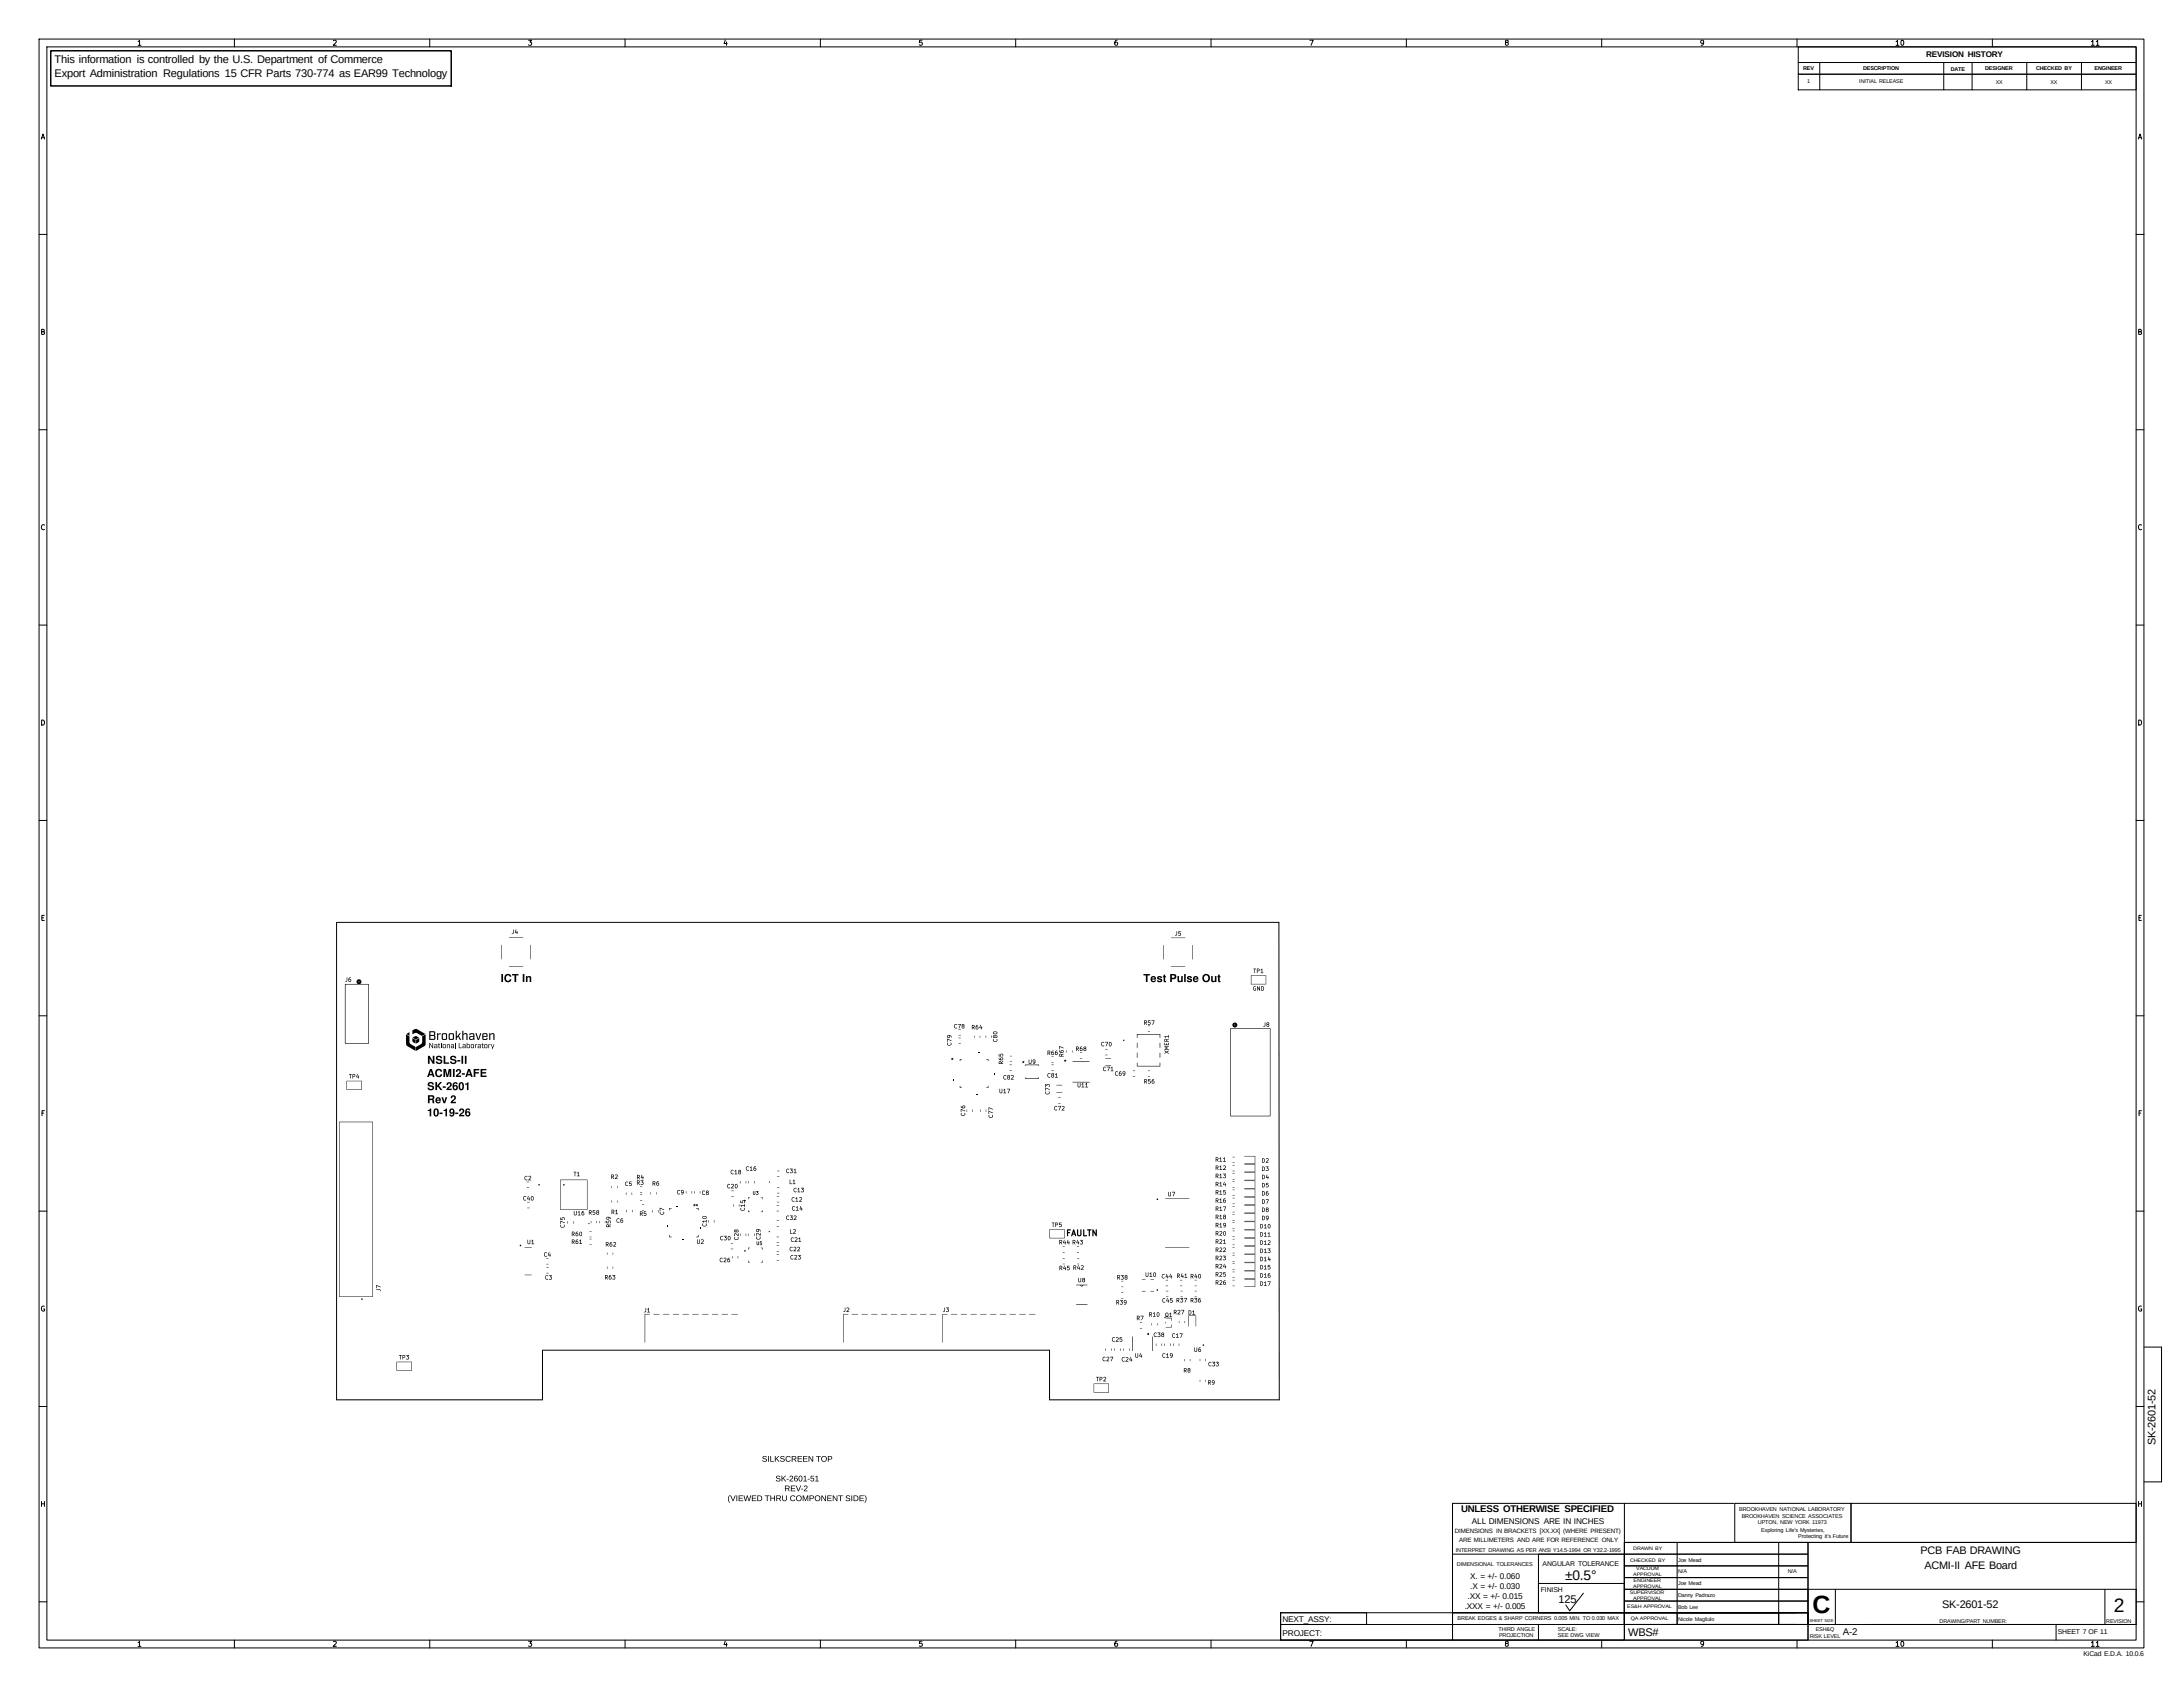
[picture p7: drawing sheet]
<svg xmlns="http://www.w3.org/2000/svg" width="559mm" height="432mm" viewBox="0 0 559 432" stroke-linecap="round" stroke-linejoin="round" font-family="sans-serif">
<defs><g id="words">
<text font-size="6.4" x="464" y="412.8">C</text>
<text font-size="5" x="541.1" y="412.6">2</text>
<text font-size="3.5" x="400.7" y="404.4">±0.5°</text>
<g font-size="2.8">
<text x="14" y="16.2">This information is controlled by the U.S. Department of Commerce</text>
<text x="14" y="19.6">Export Administration Regulations 15 CFR Parts 730-774 as EAR99 Technology</text>
<text x="551.8" y="369.9" transform="rotate(-90 551.8 369.9)">SK-2601-52</text>
<text x="491.6" y="397.8">PCB FAB DRAWING</text>
<text x="492.7" y="401.7">ACMI-II AFE Board</text>
<text x="398.9" y="410.2">125</text>
<text x="497.2" y="411.7">SK-2601-52</text>
<text x="416.8" y="418.7">WBS#</text>
</g>
<g font-size="2.5">
<text x="374" y="387.1">UNLESS OTHERWISE SPECIFIED</text>
<text x="471.7" y="418.6">A-2</text>
</g>
<g font-size="2.1">
<text x="493.1" y="14.6">REVISION HISTORY</text>
<text x="376.8" y="390">ALL DIMENSIONS ARE IN INCHES</text>
<text x="376.4" y="404.1">X. = +/- 0.060</text>
<text x="376.4" y="406.7">.X = +/- 0.030</text>
<text x="374.9" y="411.8">.XXX = +/- 0.005</text>
<text x="375.6" y="409.3">.XX = +/- 0.015</text>
<text x="328.3" y="415.2">NEXT_ASSY:</text>
<text x="328.3" y="418.7">PROJECT:</text>
</g>
<g font-size="1.8">
<text x="394.9" y="400.9">ANGULAR TOLERANCE</text>
<text x="394.4" y="407.4">FINISH</text>
<text x="526.7" y="418.2">SHEET 7 OF 11</text>
</g>
<text font-size="1.7" x="533.4" y="424">KiCad E.D.A. 10.0.6</text>
<g font-size="1.6">
<text x="372.4" y="392.3">DIMENSIONS IN BRACKETS [XX.XX] (WHERE PRESENT)</text>
<text x="373.5" y="394.8">ARE MILLIMETERS AND ARE FOR REFERENCE ONLY</text>
</g>
<g font-size="1.4">
<text x="461.6" y="17.8">REV</text>
<text x="476.9" y="17.8">DESCRIPTION</text>
<text x="508.2" y="17.8">DESIGNER</text>
<text x="521.2" y="17.8">CHECKED BY</text>
<text x="536.2" y="17.8">ENGINEER</text>
<text x="462.6" y="21.3">1</text>
<text x="475.9" y="21.3">INITIAL RELEASE</text>
<text x="499.3" y="18.1">DATE</text>
<text x="510.9" y="21.4">XX</text>
<text x="524.9" y="21.4">XX</text>
<text x="538.9" y="21.4">XX</text>
<text x="445.2" y="386.8">BROOKHAVEN NATIONAL LABORATORY</text>
<text x="445.8" y="388.5">BROOKHAVEN SCIENCE ASSOCIATES</text>
<text x="450" y="390.2">UPTON, NEW YORK 11973</text>
<text x="450.8" y="392">Exploring Life's Mysteries,</text>
<text x="460.3" y="393.7">Protecting it's Future</text>
<text x="372.6" y="397.2">INTERPRET DRAWING AS PER ANSI Y14.5-1994 OR Y32.2-1995</text>
<text x="373" y="400.7">DIMENSIONAL TOLERANCES</text>
<text x="429.6" y="399.7">Joe Mead</text>
<text x="429.6" y="402.7">N/A</text>
<text x="429.6" y="405.7">Joe Mead</text>
<text x="457.6" y="402.7">N/A</text>
<text x="429.6" y="408.7">Danny Padrazo</text>
<text x="429.6" y="411.7">Bob Lee</text>
<text x="373.1" y="414.7">BREAK EDGES &amp; SHARP CORNERS 0.005 MIN. TO 0.030 MAX</text>
<text x="383.6" y="417.4">THIRD ANGLE</text>
<text x="383.7" y="419.1">PROJECTION</text>
<text x="398.8" y="417.4">SCALE:</text>
<text x="398.8" y="419.1">SEE DWG VIEW</text>
<text x="429.6" y="414.8">Nicole Magliulo</text>
<text x="463.2" y="419.2">RISK LEVEL</text>
<text x="464.8" y="417.5">ESH&amp;Q</text>
<text x="496.5" y="415.3">DRAWING/PART NUMBER:</text>
<text x="539.2" y="415.3">REVISION</text>
</g>
<g font-size="1.3">
<text x="35" y="12">1</text>
<text x="85" y="12">2</text>
<text x="135" y="12">3</text>
<text x="185" y="12">4</text>
<text x="235" y="12">5</text>
<text x="285" y="12">6</text>
<text x="335" y="12">7</text>
<text x="385" y="12">8</text>
<text x="435" y="12">9</text>
<text x="485" y="12">10</text>
<text x="535" y="12">11</text>
<text x="10.3" y="36">A</text>
<text x="547.1" y="36">A</text>
<text x="10.2" y="86">B</text>
<text x="547" y="86">B</text>
<text x="10.2" y="136">C</text>
<text x="547" y="136">C</text>
<text x="10.2" y="186">D</text>
<text x="547" y="186">D</text>
<text x="10.3" y="236">E</text>
<text x="547.1" y="236">E</text>
<text x="10.3" y="286">F</text>
<text x="547.1" y="286">F</text>
<text x="10.2" y="336">G</text>
<text x="547" y="336">G</text>
<text x="10.2" y="386">H</text>
<text x="547" y="386">H</text>
<text x="417.3" y="399.7">CHECKED BY</text>
<text x="418.1" y="396.7">DRAWN BY</text>
<text x="418.8" y="401.9">VACUUM</text>
<text x="417.2" y="407.9">SUPERVISOR</text>
<text x="418.1" y="403.5">APPROVAL</text>
<text x="418.1" y="406.5">APPROVAL</text>
<text x="418.2" y="404.9">ENGINEER</text>
<text x="416.5" y="411.7">ES&amp;H APPROVAL</text>
<text x="418.1" y="409.5">APPROVAL</text>
<text x="417.5" y="414.7">QA APPROVAL</text>
<text x="35" y="421.8">1</text>
<text x="85" y="421.8">2</text>
<text x="135" y="421.8">3</text>
<text x="185" y="421.8">4</text>
<text x="235" y="421.8">5</text>
<text x="285" y="421.8">6</text>
<text x="335" y="421.8">7</text>
<text x="385" y="421.8">8</text>
<text x="435" y="421.8">9</text>
<text x="485" y="421.8">10</text>
<text x="535" y="421.8">11</text>
</g>
<text font-size="1.1" x="463.2" y="415.2">SHEET SIZE</text>
</g></defs>
<g fill="none" stroke="#000" stroke-width=".26">
<path d="M10 10h538.8v411.8h-538.8zM12 12h534.8v407.8h-534.8zM60 10v2M110 10v2M160 10v2M210 10v2M260 10v2M310 10v2M360 10v2M410 10v2M460 10v2M460.3 12h86.5v4h-86.5z"/>
<path d="M460.3 16h86.5v3h-86.5zM460.3 19h86.5v4h-86.5zM465.8 16v7M497.6 16v7M504.8 16v7M510 10v2M518.8 16v7M532.8 16v7M10 60h2M546.8 60h2M10 110h2M546.8 110h2"/>
<path d="M10 160h2M546.8 160h2M10 210h2M546.8 210h2M86.2 236.1h241.2l.1 122.2h-58.8v-12.7h-129.8v12.7h-52.7zM10 260h2M546.8 260h2M10 310h2M546.8 310h2M548.8 344.8h4.5v34.5h-4.5M10 360h2M546.8 360h2"/>
<path d="M371.8 397.8h44v15h-44zM371.8 384.8h44v35h-44zM393.8 397.8h22v15h-22zM415.8 397.8h47v3h-47zM415.8 394.8h47v25h-47zM415.8 394.8h47v3h-47zM415.8 384.8h28M429.3 394.8v21M444.1 384.8h29.7v10h-29.7zM455.3 394.8v21M462.8 394.8h84M473.8 384.8h73v10h-73z"/>
<path d="M10 410h2M60 419.8v2M110 419.8v2M160 419.8v2M210 419.8v2M260 419.8v2M310 419.8v2M327.8 412.8h44v7h-44zM327.8 415.8h44v4h-44zM327.8 412.8h22v3h-22zM360 419.8v2M371.8 412.8h44v7h-44z"/>
<path d="M371.8 412.8h44v3h-44zM393.8 405.3h22v7.5h-22zM393.8 415.8v4M405.3 407.8l-3.5 4.5-1-1.5M410 419.8v2M415.8 412.8h47v3h-47zM415.8 403.8h47v3h-47zM415.8 409.8h47v3h-47zM415.8 406.8h47v3h-47zM415.8 400.8h47v3h-47zM415.8 415.8h44M415.8 412.8h44"/>
<path d="M429.3 412.8h26v3h-26zM460 419.8v2M462.8 406.8h84v9h-84zM462.8 415.8v4M469.8 406.8v9M478.8 415.8h68M510 419.8v2M526.3 415.8v4M538.8 406.8v9M546.8 410h2"/>
</g>
<path d="M13 13h102.5v9h-102.5z" fill="none" stroke="#000" stroke-width=".38"/>
<g fill="#000">
<path d="M131.4 238h.1v.7l-.5 .4 .4-.4zM132.1 237.9l.1 .1-.2 .6h.3l.1-.3 .2 .4-.2 .4-.1-.3-.5-.1zM130.3 240h3.7zM301.2 238.4h.1v.8l-.5 .3 .4-.4zM301.7 238.4h.6l-.5 .1v.3l.3-.1 .2 .3-.2 .5-.5-.1 .6-.2-.2-.3-.4 .1zM299.8 240l3.6 .1zM88.8 250.2l.1 .8-.5 .3 .3-.3zM89.3 250.3l.5-.1-.4 .4h.3l.2 .2-.2 .5-.5-.2v-.3l.3 .4 .2-.2-.1-.3-.4 .1zM88.3 251.9h3.3l-.3-.6h.7l-.1-.1-.6 .1a.63 .63 0 0 1 .9-.5 .63 .63 0 0 1 0 1.1h2.2v15.3l-6.1-.1 6-.1v-15h-5.9v15h-.1zM128.4 241.9l.1 3.6zM128.3 249.3h.5v2.1h-.5zM129.3 249.6a.88 .88 0 0 1 1-.3 .88 .88 0 0 1 .6 .7h-.4a.55 .55 0 0 0-.8-.3 .55 .55 0 0 0-.2 .8 .48 .48 0 0 0 .4 .6 .48 .48 0 0 0 .6-.4h.4a.77 .77 0 0 1-.7 .7 .98 .98 0 0 1-1.1-1.3z"/>
<path d="M131.1 249.3h1.6v.4h-.6v1.7h-.4v-1.7h-.6zM130.3 247.3l3.7 .1zM133.8 249.3h.4v2.1h-.4zM134.6 249.8h.4v.2l.4-.2 .5 .1 .1 1.5h-.4v-1.1l-.3-.1-.3 .2v1h-.4zM135.8 241.8v3.7zM292.7 249.3h1.6v.4h-.6v1.7h-.4v-1.7h-.6zM294.7 250l.4-.2 .5 .1 .3 .8h-1l.1 .2 .2 .2 .7-.2a.72 .72 0 0 1-.7 .5 .72 .72 0 0 1-.7-.6v-.3h1l-.1-.3a.29 .29 0 0 0-.3-.1 .29 .29 0 0 0-.2 .4h-.4zM296.3 249.9l.7-.1 .4 .2 .1 .3-.7-.2-.2 .2 .9 .4-.2 .6-.7 .1-.4-.2-.1-.3 .7 .2 .3-.1-.9-.5zM297.8 241.9l.1 3.7zM297.9 249.5h.4v.4h.2v.2h-.2v.9l.2 .1v.3h-.5l-.1-.2v-1.1h-.2zM299.5 249.3h1a.67 .67 0 0 1 .6 .6 .67 .67 0 0 1-.5 .7h-.6v.8h-.5v-1.1h1l.2-.3-.1-.3h-.6v.6h-.5zM301.4 249.8h.4v1.1l.2 .2 .4-.2v-1.1h.4v1.6h-.4v-.2l-.2 .1a.51 .51 0 0 1-.5 .1 .51 .51 0 0 1-.3-.5z"/>
<path d="M299.8 247.4h3.6zM303.1 249.3h.4v2.1h-.4zM304 249.9h.1a.66 .66 0 0 1 1 .4l-.8-.1 .8 .4v.4l-.3 .4h-.7l-.3-.5 .7 .2 .3-.1-.9-.5zM305.2 241.9l.1 3.7zM305.5 250l.4-.2 .5 .1 .4 .8h-1v.2l.3 .2 .7-.2a.72 .72 0 0 1-.8 .5 .72 .72 0 0 1-.6-.6v-.3h1l-.1-.3a.29 .29 0 0 0-.4-.1 .29 .29 0 0 0-.1 .4h-.4zM308 249.6a1.02 1.02 0 0 1 1.6 .1 1.02 1.02 0 0 1-.4 1.5 1.02 1.02 0 0 1-1.4-.7v-.2h.4a.61 .61 0 0 0 .8 .7 .61 .61 0 0 0 .3-.9 .56 .56 0 0 0-.7-.4 .56 .56 0 0 0-.4 .6h-.4zM310 249.8h.4v1.1l.3 .2 .3-.2v-1.1h.4v1.6h-.4v-.2l-.2 .1a.51 .51 0 0 1-.5 .1 .51 .51 0 0 1-.3-.5zM311.8 249.5h.4v.4h.2v.2h-.2v.9l.2 .1v.3h-.4l-.2-.2v-1.1h-.2zM320.9 252.6l.4-.2 .1 .2a.39 .39 0 0 0-.5 .4 .39 .39 0 0 0 .5 .4l-.2-.3 .3-.1-.1 .5-.5-.1zM320.9 247.9l.6 .1-.2 .1-.1 1-.1-1zM321.8 252.4l.6 .8v-.7h.1v1.1l-.5-.8v.7h-.2zM321.7 248l.5-.1 .3 .3-.2 .3-.4 .1-.1 .5-.1-.7h.5l.1-.2-.4-.1v.3h-.2z"/>
<path d="M323 247.9l.1 .1v.9h.3l-.1 .2-.6-.1 .3-.1v-.7l-.3 .1zM322.9 252.4l.5 .1 .2 .6-.3 .4-.4 .1-.1-.2a.43 .43 0 0 0 .6-.3 .43 .43 0 0 0-.4-.5v.8h-.2zM320.2 249.7l3.9-.1v2.3l-3.9 .1 3.8-.2v-2h-3.7l-.1 2zM89.3 275h.7l-.2 .1-.1 1-.1-1zM90.2 275l.5-.1 .3 .3-.2 .3-.4 .1-.1 .5-.1-.7h.5l.1-.2-.4-.1v.3h-.2zM91.4 274.9l.2 .1-.2 .6h.3v-.3l.3 .4-.3 .4v-.4h-.5zM88.7 276.6h3.9v2.3l-3.9 .1 3.8-.2v-2h-3.7l-.1 2zM103.9 264.8l.9 .5 .2 1.8 1.4 .9v1l-2.4-1.5zM104 264.7l.8-.5v.9zM105.6 265.7l.8 .5v.9l-.8-.5zM105.6 265.6l.8-.4 .9 .4-.9 .5zM105.6 263.8l1-.4 2.3 1.3-.9 .5-1.5-.8-.9 .4z"/>
<path d="M106.5 266.2l.8-.5v.9l-.8 .5zM108.1 265.3l.8-.5v2.6l-2.4 1.6v-1l1.5-1.1zM109.5 270.2h.5l.8 1.4v-1.3l.4-.1v2.1h-.4l-.8-1.4v1.4h-.5zM109.7 277.1l.5-.2 .6 .2 .2 .5h-.3a.33 .33 0 0 0-.4-.4 .33 .33 0 0 0-.2 .5l.9 .3 .1 .6-.3 .4-.7 .1-.4-.2-.2-.3-.1-.2h.4a.38 .38 0 0 0 .5 .4 .38 .38 0 0 0 .3-.6l-1.1-.3v-.5zM110.1 273.6h.4l.7 2.1h-.4l-.1-.5h-.8l-.1 .5h-.5l.3-.8h1l-.3-.8-.3 .8h-.4zM109.9 267h.2l.6 1v-1h.2v1.3h-.2l-.7-1.1v1.1h-.1zM109.9 263.9l1.5 .2v.7l-.2 .2 .2 .2 .1 .5-.2 .4-1.4 .1v-.3h1.2v-.6l-.1-.1h-.8v.7h-.3v-1h1.1l.1-.5-.1-.2h-.8v.7h-.3zM111.2 267.3l.7 .1 .1 .9-.8-.1-.1-.2 .3 .2 .4-.2v-.2l-.7 .2 .2-.3h.5l-.1-.3-.5 .2zM111.4 277h.5v.9l.8-.9h.5l-.8 .9 .9 1.1h-.6l-.6-.9-.2 .2v.7h-.5zM111.9 264.5h.3v.2l.6-.2v.2l-.6 .2v1.3h-.3zM111.8 270.4l.6-.2 .5 .1 .3 .6h-.4a.33 .33 0 0 0-.4-.4 .33 .33 0 0 0-.2 .5l.9 .3 .1 .6-.3 .4h-.7l-.4-.1-.2-.4-.1-.1h.5a.38 .38 0 0 0 .4 .4 .38 .38 0 0 0 .3-.6l-1-.4-.1-.4zM112.3 267l.4 .3-.3 .1v.7l.3 .2-.4-.1v-.8h-.2z"/>
<path d="M111.6 273.9a.89 .89 0 0 1 .9-.3 .89 .89 0 0 1 .7 .7h-.4a.55 .55 0 0 0-.8-.3 .55 .55 0 0 0-.2 .8 .48 .48 0 0 0 .4 .6 .48 .48 0 0 0 .6-.4h.4a.77 .77 0 0 1-.7 .7 .98 .98 0 0 1-1.1-1.3zM112.9 267.3h.1v1h-.1zM112.9 266.9h.2v.2h-.2zM113.4 267.3l.7 .1-.1 .9-.6-.1-.1-.7h.2v.6h.5l-.1-.6h-.6zM113.6 270.2l.4 .1v1.6h1v.4h-1.4zM113.2 264.6h1.2l-.1 1.5-1.2-.1v-1.1h.3v1h.6l.2-.1-.1-1-1 .1zM113.3 278.1h.8v.3h-.8zM113.5 273.6h.6l.4 1.6 .4-1.6h.6v2.1h-.4v-1.6l-.4 1.6h-.4l-.4-1.6v1.6h-.4zM114.4 267.3h.7l.1 1h-.2v-.8l-.1-.1-.3 .1v.8h-.2zM114.5 277.2l.2-.2a.66 .66 0 0 1 .7 .1 .66 .66 0 0 1 .2 .7l-.8 .9h.8v.3h-1.3l.1-.4 .3-.4a.55 .55 0 0 0 .4-.9l-.3 .1-.1 .3h-.4zM114.9 264.6h1.2v1.5l-1.2-.1-.1-1.1h.3l.1 1h.6l.1-.1v-1l-1.1 .1zM115.4 270.4l.6-.2 .5 .1 .3 .6h-.4a.33 .33 0 0 0-.4-.4 .33 .33 0 0 0-.2 .5l.9 .3 .1 .6-.3 .4h-.7l-.4-.1-.2-.4v-.1h.4a.38 .38 0 0 0 .4 .4 .38 .38 0 0 0 .3-.6l-1-.4-.1-.4z"/>
<path d="M115.5 267.3l.7 .1v.9l-.7-.1-.1-.2 .3 .2 .3-.2v-.2l-.6 .2 .1-.3h.5v-.3l-.6 .2zM115.9 273.6h.5v2.1h-.5zM116.5 266.9h.2v1.4h-.2zM116.1 277.2l.3-.2 .6 .1 .2 .4-.7-.2-.3 .6 .6-.2 .4 .4a.69 .69 0 0 1-.3 .9 .69 .69 0 0 1-.9-.2l-.1-.4h.3a.3 .3 0 0 0 .5 .2 .3 .3 0 0 0 0-.5 .3 .3 0 0 0-.5 .2l-.3 .1zM116.7 263.9h.2v1.4l.7-.8h.4l-.6 .6 .6 1.1h-.3l-.4-.9-.4 .4v.5h-.2zM116.9 273.8l.2-.1a.66 .66 0 0 1 .7 .1 .66 .66 0 0 1 .2 .7l-.8 .8h.8v.4h-1.3l.1-.5 .3-.3a.55 .55 0 0 0 .4-.9h-.3l-.1 .4h-.4zM117.4 267h.2v1.1h.6v.2h-.8zM117 271.3h.8v.4h-.8zM117.6 277.2l.7-.2 .4 .4v1l-.3 .6-.8-.1-.2-.9h.4l.1 .6 .2 .1a.95 .95 0 0 0-.1-1.4l-.2 .7h-.4zM118.1 270.2l.5 .1-.1 2h-.4zM118.3 263.9h.3v.8l.5-.3 .5 .2 .1 1.6h-.3v-1.4l-.3-.1-.5 .2v1.3h-.3zM118.5 267.3l.6 .1 .1 .9-.8-.1v-.2l.3 .2 .3-.2v-.2l-.6 .2 .1-.3h.5v-.3l-.6 .2z"/>
<path d="M118.2 274.7h.8v.4h-.8zM119 270.2l.4 .1v2h-.4zM119.5 266.9h.1v.5l.3-.1 .4 .1-.1 .9-.6-.2-.1 .2v-.8h.1v.5h.5v-.5h-.6zM119 277.4l.9-.4v2h-.4v-1.4h-.5zM119.8 273.6h.5l.7 2.1h-.4l-.2-.5h-.7l-.2 .5h-.4l.3-.8h.9l-.2-.8-.3 .8h-.4zM120.2 264.6h1.2v1.6h-.2v-.3l-.5 .3-.5-.2-.1-.3h.3l.2 .2 .5-.1v-.5l-1 .4 .2-.5 .8-.1-.1-.4-.9 .2zM120.6 267.3l.7 .1-.1 .8h-.6l-.1-.7h.2v.6h.4v-.6h-.6zM121.6 267.3l.2 .1 .3-.1v.1l-.3 .1v.8h-.2zM121.7 264.5h.3l.5 1.4 .4-1.4h.3l-.6 1.7h-.3zM121.2 273.6h1.5v.4h-1v.4h.9v.4h-.9v.9h-.5zM122.4 267.3l.6 .1 .1 .9-.8-.1v-.2l.2 .2 .4-.2v-.2l-.6 .2 .1-.3h.5l-.1-.3-.5 .2zM123.4 267l.4 .3-.2 .1v.7l.2 .2-.4-.1v-.8h-.2z"/>
<path d="M123.5 264.6l.9-.1 .3 .1 .1 .8h-1.1l.2 .5h.5l.1-.3h.3l-.1 .5-1.2-.1-.1-1.1h.3v.3h.8v-.5l-1.1 .2zM123 273.6h1.5v.4h-1.1v.4h1v.4h-1v.5h1.1l.1 .4h-1.6zM124 267.3l.7 .1v.9l-.7-.1-.1-.7h.2v.6l.5-.1v-.5h-.7zM125 267.3l.2 .1 .4-.1v.1l-.4 .1v.8h-.2zM125.7 267.3h.1l.3 .8 .3-.8h.2l-.5 1.3h-.2l.1-.3zM125.2 264.5h.3v.2l.5-.3 .5 .2 .1 1.6h-.3v-1.4l-.3-.1-.5 .2v1.3h-.3zM242.4 265.9l1.2 .5-1-.3-.2 .6zM242.5 266.9l.2 .1a.38 .38 0 0 0 .3 .5 .38 .38 0 0 0 .3-.5h.2v.4l-.6 .2-.4-.2zM242.5 265.1l.8-.1 .3 .6-.4-.5-.1 .5-.5 .1-.2-.5 .3 .3h.3v-.3l-.1-.1-.5 .1zM243.5 270.9h.2v-.1l.1 .1h.2v.4h-.4zM243.9 276.3h.2v.4h-.2zM244.3 262.3l.4-.2 .3 .1-.1 .2a.38 .38 0 0 0-.6 .3 .38 .38 0 0 0 .5 .3l.2 .1-.3 .2-.4-.2z"/>
<path d="M245.7 277.9l.1 .4 .4 .1h-.5zM245.2 262.1l.8 .1-.5 1.1 .3-1zM245.4 267.1l.6 .1zM245.4 265.6l.6 .1zM245.4 264.9l.6 .1zM245.4 263.4l.6 .1zM245.7 271.1h.5l-.4 .1v.4zM246.2 262.2l.4-.1 .3 .2v.7l-.3 .2-.4-.1-.1-.3 .3 .3h.3v-.3l-.1-.1-.5 .1v-.4l.3 .1 .3-.1-.1-.1-.5 .1zM248.8 262.4l.7 .1v.3l-.3 .2 .3 .5-.4-.5-.3 .5v-.6l.5-.2v-.2h-.4v.4h-.1zM249.3 265.1l.1 .6zM249.9 262.5l.5-.1-.5 .4 .3-.1 .3 .3-.3 .5-.5-.2v-.3l.3 .3 .3-.1-.1-.3-.5 .1zM250.4 269.3h.4v.2h-.4z"/>
<path d="M250.8 265.1l.1 .6zM250.9 262.3l.2 .1-.2 .6h.3l.1-.3 .2 .4-.2 .4-.1-.3-.5-.1zM252.3 265.1l.1 .6zM252.5 271.1h.5v.5l-.1-.4zM252.5 278.3h.4l.1-.4v.5zM253.8 265l.1 .7zM254.2 266h.2a.38 .38 0 0 0 .3 .6 .38 .38 0 0 0 .4-.6h.2v.5l-.6 .2-.5-.2zM254.2 265.1l.9-.1 .2 .4-.2 .3h-.7l-.2-.5 .3 .3 .1-.3 .4 .3 .2-.3-.2-.1-.8 .1zM254.6 274.8h.2v.4h-.2zM254.2 264.2l.7-.2 .3 .1 .1 .3-.2 .3h-.5l-.4-.1v-.3h.1a.48 .48 0 0 0 .9 0l-.3-.1-.7 .1zM255.9 278.7l.2 1 .3-.2v-.8h.2v.9l-.3 .2-.5-.2zM255.7 271.7l.4-.1 .2 .3 .5-.3-.5 .6 .5 .1h-1.1l-.1-.4h.2v.3h.4l-.1-.4-.5 .1z"/>
<path d="M255.7 270.8l.3 .4 .2-.3 .1 .3h.2l.1-.4-.6 .1 .6-.2 .2 .4-.2 .3-.7-.1-.2-.2zM255.7 269.8l.1 .4 .2 .1 .1-.5 .5-.1 .2 .5-.2 .2v-.4l-.3-.1-.1 .5h-.5zM257.2 278.7l.1 1h.2v.1h-.7l.3-.1v-.7h-.3zM256.9 275.3l.4-.1 .3 .1-.1 .1a.38 .38 0 0 0-.6 .3 .38 .38 0 0 0 .6 .4l.1 .1-.3 .1-.4-.1zM257.9 275.3l.4-.1 .2 .2v.7l-.2 .2-.4-.1-.1-.3 .3 .3 .2-.1 .1-.2-.1-.1-.5 .1v-.4l.3 .1 .3-.1-.1-.2-.5 .2zM257.8 278.7h.8l-.5 1.1 .3-1h-.6zM258.4 274l.6 .1zM258.4 272.5l.6 .1zM258.5 271.7l.6 .1zM258.5 270.3h.6zM258.8 275.2l.6 .1v.4l-.4 .5h.4l.1 .1h-.8l.6-.8-.1-.2-.4 .1zM261.6 271.7h.3v-.2l.1 .2h.2l-.1 .4h-.4z"/>
<path d="M262.4 275.8l.1 .1h3.3l.1-.2 .1 .3-3.6 .1zM263.3 271.2h.2l.1 1 .3-.2v-.8h.1v.9l-.2 .2-.5-.2zM264.4 271.3l.4-.1 .2 .2v.6l-.3 .3-.3-.1 .5-.3h-.5l-.1-.4 .3 .3 .3-.1v-.2l-.1-.2-.5 .2zM262.4 272.5h3.5l.1 .3-.2-.2h-3.3l-.1 .2zM267.5 278.4l1.2 .5-1-.3-.1 .6zM267.6 279.4l.2 .1a.38 .38 0 0 0 .3 .5 .38 .38 0 0 0 .4-.5l.1-.1v.5l-.6 .2-.4-.2zM267.6 277.5l.3 .2 .3-.2h.4v.7h-.2l.1-.5-.3-.1-.2 .3-.3-.2-.1 .5zM268.2 268.9l.6 .1 .1 .3-.3 .3 .2 .5-.4-.5-.2 .4-.1-.6 .6-.1-.1-.2h-.3v.3h-.2zM268.2 274.8l.4-.1 .3 .1-.1 .1a.38 .38 0 0 0-.6 .3 .38 .38 0 0 0 .5 .4l.2 .1-.3 .1-.4-.1zM269.2 274.8l.4-.1 .2 .2v.7l-.2 .2-.4-.1-.1-.3 .3 .3 .2-.1 .1-.2-.2-.1-.4 .1v-.4l.3 .1 .3-.1-.2-.2-.4 .2zM269.3 269h.4l-.4 .3h.3l.2 .2-.2 .6-.5-.3v-.2l.3 .3 .3-.1-.2-.4-.4 .2zM269.2 271.9h.5z"/>
<path d="M269.2 270.4l.5 .1zM269.1 274l.7 .1zM269.1 272.5l.7 .1zM270.1 275l.4-.3v1l.2 .1h-.6l.2-.1v-.7l-.2 .1zM270.3 269h.4l-.5 .3h.3l.3 .2-.3 .6-.5-.3v-.2l.3 .3 .3-.1-.1-.4-.5 .2zM271.1 267.8l1.2 .5-1-.4-.2 .7zM271.2 269.8l.3-.1 .3 .3 .4-.3-.4 .6 .5 .1h-1.2v-.4h.2v.3h.3v-.4l-.5 .1zM270.4 279.5l1.5 .1zM270.4 277.7l1.5 .1zM271.1 268.9l.4 .4 .1-.3 .1 .3h.3v-.4l-.5 .1 .5-.2 .3 .4-.3 .3-.6-.1-.2-.2zM272.4 271.3l.2 .1v-.2l.1 .2 .2-.1v.4h-.4zM272.9 268.9l.1 .5z"/>
<path d="M274.4 268.9l.1 .5zM275.5 267.9l.6 .1 .1 .3-.3 .2 .2 .5-.4-.5-.2 .5-.1-.6 .6-.1-.1-.2-.3-.1v.4h-.2zM275.9 277.2l.2 1 .3-.2v-.8h.2v.9l-.3 .2-.5-.2zM276.6 268l.4-.1-.4 .4h.3l.2 .2-.2 .5-.5-.2v-.3l.3 .4 .3-.2-.2-.3-.4 .1zM276.4 270.8l.6 .1zM276.4 269.4h.6zM277.2 277.2l.1 .1v.9h.2v.1h-.7l.3-.1v-.7h-.3zM277.5 267.9h.3l.3 .2v.7l-.3 .2-.5-.2v-.2l.3 .3 .3-.2-.1-.2-.5 .1v-.4l.3 .1 .3-.1-.1-.2-.5 .2zM278.1 277.2l.1 .1v.9h.3v.1h-.7l.3-.1v-.7h-.3zM274.6 276.9l4.3 .1-4.3 .1zM274.6 271.7l4.3 .1h-4.3zM282.1 266.7h.4l.1 .2a.38 .38 0 0 0-.6 .3 .38 .38 0 0 0 .5 .4l.1 .1-.2 .1-.4-.1-.1-.5z"/>
<path d="M282.6 273.1h.4v.2a.38 .38 0 0 0-.5 .3 .38 .38 0 0 0 .5 .3l.1 .1-.2 .2-.4-.2-.2-.5zM282.9 270l.6 .1zM282.9 268.5l.6 .1zM282.9 266.7h.7l-.4 1.1 .2-1h-.5zM283.3 273l.8 .1-.5 1.1 .3-1h-.5zM283.9 266.8l.5-.1 .2 .4-.1 .5-.3 .2-.3-.1-.1-.6h.2l.2 .6a.48 .48 0 0 0 0-.9l-.4 .3zM283 272.7h1.5zM283 270.8l1.5 .1zM284.6 273l.1 .1v.9h.3v.2l-.7-.1 .3-.1v-.7l-.3 .1zM285.6 274.3h.5v.2a.38 .38 0 0 0-.6 .3 .38 .38 0 0 0 .5 .3l.1 .2-.3 .1-.4-.3zM286.6 274.3h.4l-.4 .3h.3l.2 .2-.2 .6-.5-.3v-.2l.3 .3 .3-.1-.2-.4-.4 .2zM287.6 266.1l.2 .1v.2h-.3l.2-.1h-.2z"/>
<path d="M287.4 274.3l.4-.1 .3 .2-.1 .7-.3 .3-.3-.1 .5-.4h-.4l-.2-.4 .3 .3h.3v-.3l-.1-.1-.5 .1zM290 275.5l.6 .1zM290 274.1h.6zM291 272l.2 .8h5.7v-.8l.1 .9-5.9 .1zM291 269.4l.1 1.4zM291 266.9l.1 1.3zM292.9 261.2l.6 .1 .1 .3-.3 .3 .3 .4-.5-.4-.2 .4v-.6l.5-.1v-.2l-.4-.1v.4h-.1zM292.9 276.2l.7 .1v.3l-.2 .3 .2 .5-.4-.5-.3 .4v-.6l.6-.1-.1-.2h-.4v.3h-.1zM293.8 275.5l.6 .1zM293.8 274.1h.6zM293.8 264l.6 .1zM293.8 262.6h.6z"/>
<path d="M293.9 261.2h.6l-.5 .1v.3h.3l.2 .2-.2 .5-.5-.1 .6-.2-.1-.3-.5 .1zM293.9 276.2l.6 .1-.5 .1v.2h.3l.3 .2-.3 .6-.4-.2 .5-.1-.1-.4-.4 .1zM295 276.3h.4l-.4 .3h.3l.2 .2-.2 .6-.5-.3v-.2l.3 .3 .3-.1-.2-.4-.4 .2zM294.8 261.2h.7l-.4 1.1 .2-1h-.5zM291 264.7h5.9l.1 .9h-.1v-.8h-5.7l-.1 .9zM296.9 269.4v1.4zM296.9 266.9v1.3zM298 266.9h.2v.5h.3l.1-.4 .1 .4h.3l.2-.5v.6h-1.1zM298.2 265.9h.3l.2 .2 .4-.2-.4 .6 .5 .1h-1.1l-.1-.4h.2v.3h.4l-.1-.4-.5 .1zM298.1 267.9l1.1-.1-.1 .2h-.6l.4 .2-.4 .3 .7 .1-1.1 .1 .5-.5zM298.1 268.9l.5 .3 .5-.3-.3 .4 .4 .4-.6-.3-.5 .3 .4-.4zM298.1 265.2h.9l.1-.3 .1 .7h-.2v-.2h-.6v.3z"/>
<path d="M315.6 262a.63 .63 0 0 1 1 0 .63 .63 0 0 1-.3 1 .63 .63 0 0 1-.8-.7l.7 .1-.1-.2-.6 .1zM323.8 261.7l.1 .8-.2 .3h-.3l.3-.3zM324.2 261.8l.5-.1 .2 .2v.7l-.2 .2-.5-.1v-.3l.3 .3 .2-.1v-.2l-.1-.1-.4 .1v-.4l.3 .1 .2-.1-.1-.2-.4 .2zM314.9 263.2h10.3v22.5h-10.3l10.2-.1v-22.3h-10v22.3h-.2zM86.8 287.1l8.7 .1-.1 44.7h-8.6l8.5-.1v-44.6h-8.4l-.1 44.6zM109.5 284.1l.9-.4v2h-.4v-1.3h-.5zM109.5 280.3h1.2l.4 .2 .1 .5-.3 .4 .2 .2 .1 .8h-.4l-.1-.7-.3-.1h-.4v.8h-.5v-1.2h1.1l.2-.3-.2-.2h-.6v.5h-.5zM111.2 283.9l.7-.2 .4 .5v1l-.3 .5h-.8l-.2-.9h.4v.5l.2 .2a1.03 1.03 0 0 0 0-1.5l-.2 .2v.6h-.4zM111.6 281.1l.7-.3 .5 .4 .1 .5h-1l.2 .4 .7-.2-.4 .5a.68 .68 0 0 1-.9-.6v-.3h.9v-.3a.29 .29 0 0 0-.4 0 .29 .29 0 0 0-.1 .3h-.4zM112.5 284.8h.8v.4h-.8zM113 280.9h.4l.3 1 .3-1h.5l-.6 1.5h-.4zM113.6 284.1l.8-.4v2h-.4v-1.3h-.4z"/>
<path d="M115.2 283.9l.6-.2 .5 .6 .1 .7-.3 .6-.7 .2-.4-.5 .4 .1a.35 .35 0 0 0 .5 0 .35 .35 0 0 0 .1-.5l-.4 .2a.62 .62 0 0 1-.6-.7h.4a.3 .3 0 0 0 .4 .2 .3 .3 0 0 0 .1-.5 .3 .3 0 0 0-.5 .2l-.4 .1zM115.5 280.5l.2-.1a.66 .66 0 0 1 .8 .1 .66 .66 0 0 1 .2 .7l-.8 .8h.8v.4h-1.4l.2-.5 .3-.3a.55 .55 0 0 0 .4-.9h-.3l-.1 .4h-.4zM116.5 284.8h.8v.4h-.8zM117.7 283.9l.2-.2a.66 .66 0 0 1 .7 .1 .66 .66 0 0 1 .2 .7l-.8 .9h.8v.3h-1.3l.1-.4 .3-.3a.55 .55 0 0 0 .4-.9h-.3l-.1 .3h-.4zM119.3 283.9l.5-.2 .4 .1 .2 .4-.7-.2-.3 .6 .6-.2 .4 .4a.69 .69 0 0 1-.3 .9 .69 .69 0 0 1-.9-.2l-.1-.4h.3a.3 .3 0 0 0 .5 .2 .3 .3 0 0 0 0-.5 .3 .3 0 0 0-.4 .2l-.4 .1zM146.9 299.9l.6 .1-.2 .1-.1 1-.1-1zM148 299.9l.1 1h.3l-.1 .2-.6-.1 .3-.1v-.7l-.3 .1zM187.2 299.5h.5v.2a.38 .38 0 0 0-.6 .3 .38 .38 0 0 0 .6 .3v.2l-.3 .1-.3-.3zM188.3 299.4l.2 .1v.9h.2v.2l-.7-.1 .3-.1v-.7l-.3 .1zM189.1 299.5l.4-.1 .2 .3v.6l-.2 .3-.5-.3v-.2l.3 .3 .2-.1-.1-.3-.4 .1v-.4l.3 .1 .2-.1-.1-.1-.4 .1zM191 298.7l.4-.2 .3 .2-.1 .1a.38 .38 0 0 0-.6 .3 .38 .38 0 0 0 .6 .3l.1 .1-.3 .2-.4-.2zM192.2 298.5l.2 .1v.9h.2v.2l-.7-.1 .3-.1v-.7l-.3 .1z"/>
<path d="M193 298.6h.5l-.4 .3h.3l.2 .2-.2 .6-.5-.3v-.2l.3 .3 .2-.1-.1-.3-.4 .1zM198.9 299.7h.6zM201.3 299.3l.4-.2 .3 .2-.1 .1a.38 .38 0 0 0-.6 .3 .38 .38 0 0 0 .6 .3l.1 .1-.3 .2-.4-.2zM202.2 299.2h.7l-.2 .3 .2 .3-.1 .4h-.6l.6-.2v-.3l-.3-.1 .2-.3zM203.5 299.1l.1 .1v.9h.3l-.1 .2-.6-.1 .3-.1v-.7l-.3 .1zM245.9 283.9l1.2 .5-1-.3-.1 .6zM246 284.9l.2 .1a.38 .38 0 0 0 .3 .5 .38 .38 0 0 0 .4-.5h.1v.4l-.6 .2-.4-.2zM245.9 283.1l.4 .4 .2-.3v.3h.3l.1-.4-.6 .1 .2-.2h.3l.3 .4-.3 .3-.6-.1-.2-.1zM247.4 284l.1 .6zM248.9 284l.1 .6zM249.9 280h.4v.2h-.4zM250.9 284v.6z"/>
<path d="M252.4 284v.6zM253.1 284.4l1.1 .5-1-.3-.1 .6zM253.1 283.4l1.1 .6-1-.4-.1 .6zM253.2 285.4l.1 .1a.38 .38 0 0 0 .3 .5 .38 .38 0 0 0 .4-.5h.1v.4l-.6 .2-.4-.2zM270 283.1h.5v.2a.38 .38 0 0 0-.6 .3 .38 .38 0 0 0 .6 .4l.1 .1-.3 .1-.4-.1-.1-.5zM270.9 282.4l.6 .1zM270.9 280.9l.6 .1zM270.8 283.1h.8l-.5 1.1 .3-1h-.6zM271.8 283.1l.6 .1v.4l-.4 .5h.4l.1 .1h-.8l.6-.8-.1-.2-.4 .1zM311.2 296.2l.7 .1v.3l-.2 .3 .2 .5-.4-.5-.3 .4v-.6l.5-.1v-.2h-.4v.3h-.1zM311.2 298.3l.7 .1v.3l-.2 .3 .2 .5-.4-.5-.3 .4v-.6l.6-.1-.1-.2h-.4v.3h-.1zM312.4 296.2l.2 1h.2v.2l-.7-.1 .3-.1v-.7l-.3 .1z"/>
<path d="M312.5 298.3l.1 .1v.9h.2v.2l-.7-.1 .3-.1v-.7l-.3 .1zM313.4 296.2l.1 1h.3v.2l-.7-.1 .3-.1v-.7l-.3 .1zM313.2 298.4h.6v.5l-.5 .4h.5v.2l-.7-.1 .6-.7-.2-.2-.4 .1zM315.5 297.6l.5 .1zM315.5 296.1l.5 .1zM315.5 299.7l.6 .1zM315.5 298.2l.6 .1zM318.5 298h2.8v2h-2.7l2.6-.1v-1.8zM318.5 295.9h2.8v2h-2.7l2.6-.1v-1.8zM323.1 298.6h.5l.2 .6-.2 .5h-.5v-.1a.43 .43 0 0 0 .5-.4 .43 .43 0 0 0-.4-.5v.9h-.1zM323.1 296.5h.5l.2 .6-.2 .5h-.5v-.1a.43 .43 0 0 0 .5-.4 .43 .43 0 0 0-.4-.5v.9h-.1zM324 296.6h.7v.4l-.5 .5h.5v.1h-.7l.6-.8z"/>
<path d="M324 298.6h.7l-.2 .4 .2 .2-.1 .5-.6-.1 .6-.2v-.2l-.3-.2 .2-.3zM134.1 306.2h.5v.2a.38 .38 0 0 0-.6 .3 .38 .38 0 0 0 .6 .4v.1l-.3 .1-.3-.3zM134.4 301.1l.4-.1 .2 .1-.1 .1a.38 .38 0 0 0-.5 .3 .38 .38 0 0 0 .5 .4l.1 .1-.2 .1-.4-.2zM135.1 317.3l.2 1 .3-.1v-.8h.1v.8l-.2 .3-.5-.3zM135.2 306.1l.1 .1-.2 .6h.3l.1-.3 .2 .4-.2 .4-.1-.3-.5-.1zM134.8 304h.6zM134.8 302.5l.6 .1zM135 309.1l.6 .1zM134.9 307.7h.7zM135.3 301.1h.6v.4l-.4 .5h.4v.1h-.7l.6-.8zM134.3 319.3l1.8 .1zM136 306.3l.4-.1 .2 .4-.1 .5-.2 .2-.3-.1-.1-.6h.1l.2 .5a.48 .48 0 0 0 0-.8l-.3 .3z"/>
<path d="M136.3 317.3l.2 .1v.9h.2v.2l-.7-.1 .3-.1v-.7l-.3 .1zM143.4 312.5l1.1 .5-.9-.3-.2 .6zM143.5 313.5l.2 .1a.38 .38 0 0 0 .3 .5 .38 .38 0 0 0 .3-.5h.2v.4l-.6 .2-.4-.2zM143.4 311.6l.2 .1v.4h.2l.1-.4 .4-.1 .3 .5-.3 .2 .1-.5-.3-.1-.1 .6-.5-.1zM145.2 312.6l.1 .6zM146.7 312.6l.1 .6zM146.4 317.3l.6 .1 .1 .3-.3 .2 .3 .5-.5-.5-.2 .5v-.6l.5-.2v-.2h-.4v.4h-.1zM146.4 315.3l.6 .1 .1 .3-.3 .2 .3 .5-.5-.5-.2 .5v-.6l.5-.2v-.2h-.4v.4h-.1zM146.9 309.9l.3 1 .3-.1v-.8h.1v.8l-.2 .3-.5-.2zM147.5 317.4l.5-.1-.5 .4 .3-.1 .2 .3-.2 .5-.5-.2v-.3l.3 .4 .3-.2-.1-.3-.5 .1zM147.5 315.4l.5-.1-.5 .4 .3-.1 .2 .3-.2 .5-.5-.2v-.3l.3 .4 .3-.2-.1-.3-.5 .1zM148.2 310h.1v.9h.3v.2l-.7-.1 .3-.1v-.6h-.3z"/>
<path d="M148.6 317.3h.1v1h.3l-.1 .1-.6-.1h.3v-.7h-.3zM148.4 315.4l.4-.1 .2 .4-.1 .5-.2 .2-.3-.1-.1-.6h.1l.2 .6a.48 .48 0 0 0 0-.9l-.3 .3zM149 310.1l.5-.1-.5 .3h.3l.3 .3-.3 .5-.5-.3v-.2l.3 .3 .3-.1-.1-.3-.5 .1zM143.4 302h7l-.1 7.7-6.9-.1h6.8v-7.5h-6.7l-.1 7.5zM150.7 309.8l.7 .1 .1 .3-.3 .3 .2 .4-.4-.4-.3 .4v-.6l.6-.1-.1-.2-.3-.1v.4h-.2zM151.3 312.5v.6zM150.9 318.6h.5zM150.9 317.1l.5 .1zM150.9 316.6h.5zM150.9 315.1l.5 .1zM151.8 309.8h.6l-.5 .1v.3h.3l.2 .2-.2 .5-.5-.1 .6-.2-.2-.3-.4 .1zM152.7 312.5l.1 .6z"/>
<path d="M152.7 309.9l.4-.1 .3 .2v.7l-.3 .2-.4-.1-.1-.3 .3 .3 .2-.1 .1-.2-.1-.1-.5 .1v-.4l.3 .1 .3-.1-.1-.2-.5 .2zM153.4 312.5v.6zM154.9 312.5v.6zM155.1 317.9l.6 .1 .1 .3-.3 .3 .3 .5-.4-.5-.3 .4v-.6l.5-.1v-.2h-.4v.3h-.1zM155.3 313.5l.3-.1 .3 .2 .4-.2-.4 .5 .4 .2h-1.1v-.5h.1v.3h.4v-.3h-.5zM155.3 311.6l.8-.1 .2 .6-.4-.5v.5l-.5 .1-.2-.5 .3 .3h.2l.1-.3-.1-.1-.5 .1zM155.2 312.5h.1v.4l.3 .1v-.5l.5-.1 .2 .6-.2 .1 .1-.4-.3-.1-.1 .5h-.6zM156.2 318h.5l-.5 .3h.3l.2 .2-.2 .6-.5-.3v-.2l.3 .3 .3-.1-.1-.3-.5 .1zM156.5 307.3l.1 .5zM156.5 303.6l.1 .5zM156.5 300.6l.6 .2 .1 .3-.3 .2 .2 .5-.4-.5-.2 .4-.1-.6 .6-.1v-.2h-.4v.3h-.2zM156.6 309.7l.6 .1 .1 .3-.3 .2 .2 .5-.4-.5-.2 .4-.1-.6 .6-.1v-.2h-.4v.3h-.2z"/>
<path d="M157 318l.7 .1v.4l-.5 .4h.4l.1 .2-.8-.1 .6-.7-.1-.2-.4 .1zM157.5 300.7l.6 .1v.4l-.5 .4h.5v.2l-.7-.1 .6-.7-.2-.2-.4 .1zM157.8 309.6l.1 .1v.9h.3v.2l-.7-.1 .3-.1v-.7l-.3 .1zM158 307.3l.1 .5zM158 303.6l.1 .5zM157.9 312l.4-.2 .3 .2-.1 .1a.38 .38 0 0 0-.6 .3 .38 .38 0 0 0 .5 .3l.2 .1-.3 .2-.4-.2zM159 311.9h.4l-.4 .3h.3l.2 .2-.2 .6-.5-.3v-.2l.3 .3 .3-.1-.2-.3-.4 .1zM160.3 305.2v.7zM160.3 309.7l.1 .6zM160.1 302.6l.4-.2 .3 .2-.1 .1a.38 .38 0 0 0-.6 .3 .38 .38 0 0 0 .5 .3l.2 .1-.3 .2-.4-.2zM161.1 302.4l.6 .1-.5 .1v.2h.3l.2 .3-.2 .5-.5-.2 .6-.1-.2-.3h-.4zM161.7 305.3l.1 .6z"/>
<path d="M161.8 309.7l.1 .6zM163.1 302.2l.6 .1 .1 .3-.3 .2 .2 .5-.4-.5-.2 .4-.1-.6 .6-.1v-.2h-.4v.3h-.2zM163.1 300.8l.6 .1 .1 .3-.3 .2 .3 .5-.5-.5-.2 .4v-.6l.5-.1v-.2h-.4v.3h-.1zM163.8 310.1l.7 .1v.3l-.2 .3 .2 .4-.4-.4-.3 .4v-.6l.6-.1-.1-.2-.3-.1v.4h-.2zM164.3 300.7l.1 .1-.2 .6h.3l.1-.3 .2 .4-.2 .4-.1-.4h-.5zM163.8 307.3h.6zM163.8 305.8h.6zM163.8 305.2h.6zM163.8 303.7h.6zM164 302.2h.7l-.2 .3 .2 .3-.1 .4-.6-.1 .6-.1-.1-.3-.3-.1 .3-.3zM164.4 309.7l.5 .1zM164.3 308.3h.6z"/>
<path d="M164.8 310.1h.6l-.4 .1-.1 .3h.4l.2 .2-.2 .5-.5-.1 .5-.2-.1-.3-.4 .1zM166.5 305.2l.1 .5zM167.1 309.7v.7zM167.1 302.3l.6 .2 .1 .3-.3 .2 .2 .5-.4-.5-.2 .4-.1-.6 .6-.1v-.2h-.4v.3h-.2zM168 305.2l.1 .5zM168.2 302.4h.4l-.4 .3h.3l.2 .2-.2 .6-.5-.3v-.2l.3 .3 .3-.1-.2-.3-.4 .1zM168.5 309.8l.1 .6zM168.9 309.2l1.1 .5-1-.4-.1 .6zM169 310.2h.1a.38 .38 0 0 0 .3 .6 .38 .38 0 0 0 .4-.5l.2-.1v.5l-.6 .2-.5-.2zM170.7 313.5h.3v.4h-.3zM171.3 316.1l.2 .4 .4 .2h-.6zM171.3 309.2l.6 .1h-.4l-.1 .5z"/>
<path d="M173.1 308.6h.4v.2h-.4zM173.4 304.7l.4-.1 .3 .1-.1 .1a.38 .38 0 0 0-.6 .3 .38 .38 0 0 0 .5 .4l.2 .1-.3 .1-.4-.1zM174.4 304.6h.4l.2 .2v.6l-.3 .3-.3-.1 .4-.3h-.4l-.1-.4 .3 .3 .2-.1 .1-.2-.2-.2-.4 .2zM174.6 317.1h.4v.2h-.4zM175.6 304.9v.6zM177.1 304.9v.6zM177.6 308.2l.4 .1v.4h-.4v-.2h-.2l.2-.1zM177.7 304.9v.6zM178.1 308.3l.4-.1v.2l.2 .1h-.2v.3l-.4-.1zM178.5 317.2l.2 1 .3-.1v-.8h.1v.8l-.2 .3-.5-.3zM178.2 309.2h.6v.6l-.1-.5zM178.7 316.1l.1 .6h-.6l.5-.2z"/>
<path d="M179.1 304.9l.1 .6zM179.2 314h.2v.4h-.2zM179.4 317.3l.7 .1v.4l-.5 .4h.5v.2l-.7-.1 .6-.7zM179.9 313.2l.1 .1a.38 .38 0 0 0 .3 .5 .38 .38 0 0 0 .4-.5h.2v.4l-.7 .2-.4-.2zM179.8 304.9l.4-.2 .3 .2-.1 .1a.38 .38 0 0 0-.6 .3 .38 .38 0 0 0 .5 .3l.2 .1-.3 .2-.4-.2zM179.8 311.4l.7-.1 .3 .1 .1 .3-.2 .2-.5 .1-.4-.2v-.2h.1a.48 .48 0 0 0 .9 0l-.4-.2-.6 .2zM179.8 312.5h1l.1-.3v.7h-.1v-.2h-.7v.2zM180.8 304.8l.4-.1 .2 .3v.6l-.2 .3-.4-.2-.1-.3 .3 .3h.2l.1-.3-.2-.1-.4 .1v-.4l.3 .1 .3-.1-.2-.1-.4 .1zM181.3 312.3v.6zM182.7 312.3l.1 .6zM184.4 316.5l.4-.2 .3 .2-.1 .1a.38 .38 0 0 0-.6 .3 .38 .38 0 0 0 .6 .3l.1 .1-.3 .2-.4-.2zM185.3 316.3l.7 .1-.2 .3 .2 .3-.1 .4-.6-.1 .6-.1v-.3l-.3-.1 .2-.3h-.5z"/>
<path d="M186.4 303.1h.4v.2a.38 .38 0 0 0-.5 .3 .38 .38 0 0 0 .5 .3l.1 .1-.2 .2-.5-.2-.1-.5zM186.4 316.4h.4l.2 .4-.1 .4-.2 .3-.3-.2-.1-.5h.1l.2 .5a.48 .48 0 0 0 0-.8l-.3 .3zM187.2 303.1l.6 .1v.4l-.4 .4h.4v.2l-.7-.1 .6-.7zM187.1 319.6l.6 .1zM187 318.2h.7zM187.7 308.3v.6zM187.2 306.2l.6 .1zM187.2 304.8h.6zM188 316.6l.2 .1a.38 .38 0 0 0 .3 .6 .38 .38 0 0 0 .3-.6h.2v.5l-.6 .2-.4-.2zM188 314.8l.8-.1 .3 .5-.3 .2h-.7l-.2-.4 .3 .3 .1-.3 .5 .3 .1-.3-.1-.1-.9 .1zM188 315.7h.5l.4 .5 .1-.5 .1 .7-.8-.6-.2 .1-.1 .5zM188.3 303.1h.3l.2 .4v.4l-.3 .3-.3-.2-.1-.5h.2l.1 .5a.48 .48 0 0 0 0-.8l-.3 .3z"/>
<path d="M189.1 308.3l.1 .6zM189.5 315.7v.7zM189.5 302.3v.6zM189.6 309.2h.2a.38 .38 0 0 0 .3 .6 .38 .38 0 0 0 .3-.5l.2-.1v.5l-.6 .2-.4-.2zM189.5 308.5h1l.1-.3 .1 .7h-.2v-.3h-.7l.1 .3zM189.6 307.3l.1 .5h.2l.1-.5 .5-.1a.2 .2 0 0 1 .2-.1 .2 .2 0 0 1 .2 .2 .2 .2 0 0 1-.2 .2l-.2 .5-.1-.6-.3 .1v.5l-.5-.1zM190.9 315.8l.1 .6zM190.9 302.3l.1 .6zM191.5 309.8l.1 .3 .4 .1h-.5zM191.6 315.7v.7zM191.6 302.3v.6zM191.5 319.4h.5l-.4 .1-.1 .4z"/>
<path d="M191.5 306.5l.5 .1h-.4l-.1 .4zM192.8 304.9l.2 .8 .2-.1v-.7h.2v.7l-.2 .2-.5-.2zM193.1 315.7v.7zM193.1 302.3v.6zM193.7 316.5l.1 .1a.38 .38 0 0 0 .3 .6 .38 .38 0 0 0 .4-.6h.1v.5l-.6 .2-.4-.2zM193.7 317.8l.2 .7h.2v-.7h.2v.7l-.2 .2-.4-.2zM193.7 315.6h.4l.4 .5 .2-.5v.7l-.8-.6-.2 .1v.5zM193.5 304.9h.6l-.1 .3 .2 .2-.2 .4-.5-.1 .5-.1-.3-.3 .2-.3zM193.7 314.7h.7l.3 .5-.4-.4-.1 .5h-.5l-.2-.4 .3 .3 .3-.1 .1-.2-.2-.1-.5 .1zM194.5 317.8h.5l-.3 .1 .4 .4-.2 .4-.4-.1 .4-.1-.1-.3h-.3zM194.8 319.4h.4v.4l-.1-.3zM194.8 306.5h.4v.5l-.1-.4z"/>
<path d="M195.1 309.8l.1 .4h-.4l.3-.1zM198.8 318.8h.6zM198.8 318l.6 .1zM198.8 316.6h.6zM198.8 313.8l.6 .1zM198.8 312.4h.6zM198.8 309.9l.6 .1zM198.8 308.5h.6zM198.8 307.7h.7zM198.9 306.2h.6zM198.9 305.3l.6 .1zM198.9 303.9h.6z"/>
<path d="M198.9 301.1l.6 .1zM201.3 311.3l.4-.2 .3 .2-.1 .1a.38 .38 0 0 0-.6 .3 .38 .38 0 0 0 .6 .3l.1 .1-.3 .2-.4-.2zM202.2 302h.1v.9h.4v.2l-.5-.1zM202.3 314.6l.1 1h.4v.2l-.5-.1zM202.2 319.3l.4-.2 .3 .2-.1 .1a.38 .38 0 0 0-.6 .3 .38 .38 0 0 0 .6 .3l.1 .1-.3 .2-.4-.2zM202.2 311.2h.7l-.2 .3 .2 .3-.1 .4h-.6l.6-.2v-.3l-.3-.1 .2-.3zM202.5 316.9l.4-.2 .3 .2-.1 .1a.38 .38 0 0 0-.6 .3 .38 .38 0 0 0 .6 .3l.1 .1-.3 .2-.4-.2zM202.7 306.6l.4-.2 .3 .2-.1 .1a.38 .38 0 0 0-.6 .3 .38 .38 0 0 0 .6 .3l.1 .1-.3 .2-.4-.2zM202.8 308.9l.4-.2 .3 .2-.1 .1a.38 .38 0 0 0-.6 .3 .38 .38 0 0 0 .6 .3l.1 .1-.3 .2-.4-.2zM203.2 301.9l.1 1h.3v.2l-.7-.1 .3-.1v-.7l-.3 .1zM203.1 314.7l.6 .1v.4l-.5 .4h.5v.2l-.7-.1 .6-.7-.2-.2-.4 .1zM203.1 319.2l.7 .1v.4l-.5 .4h.5v.2l-.7-.1 .6-.7z"/>
<path d="M203.2 304.2l.4-.2 .3 .2-.1 .1a.38 .38 0 0 0-.6 .3 .38 .38 0 0 0 .6 .3l.1 .1-.3 .2-.4-.2zM203.2 311.2l.6 .1v.4l-.4 .4h.4l.1 .2-.8-.1 .6-.7zM203.5 316.8l.6 .1v.4l-.5 .4h.5v.2l-.7-.1 .6-.7-.1-.2-.4 .1zM203.9 306.4l.2 1h.2v.2l-.7-.1 .3-.1v-.7l-.3 .1zM204 308.7l.2 .1v.9h.2v.2l-.7-.1 .3-.1v-.7l-.3 .1zM204.4 304l.2 .1v.9h.2v.2l-.7-.1 .3-.1v-.7l-.3 .1zM204.1 319.2l.6 .1v.4l-.4 .4h.4l.1 .2-.8-.1 .6-.7zM204.7 316.7l.1 .1v.9h.3l-.1 .2-.6-.1 .3-.1v-.7l-.3 .1zM204.9 308.7l.2 .1-.2 .6h.2l.1-.3 .2 .4-.2 .4-.1-.4h-.4zM204.6 306.5l.6 .1v.4l-.4 .4h.4l.1 .2-.8-.1 .6-.7-.1-.2-.4 .1zM205.1 304l.7 .1-.2 .3 .2 .3-.1 .4-.7-.1 .6-.1v-.3l-.3-.1 .2-.3h-.4zM269.3 312.9l.6 .1-.2 .1-.1 1-.1-1z"/>
<path d="M270.2 312.9h.4l.3 .3-.2 .3-.4 .1-.1 .5-.1-.7h.5l.1-.2-.4-.1v.3h-.2zM271.2 317.4l.6 .1 .1 .3-.3 .3 .3 .4-.5-.4-.2 .4v-.6l.5-.1v-.2l-.4-.1v.4h-.1zM271.1 312.9l.7 .1-.5 .1v.2h.3l.2 .3-.2 .5-.5-.1 .5-.2-.1-.3h-.4zM272.4 317.3l.1 .1-.2 .6h.3l.1-.3 .2 .4-.2 .4-.1-.3-.5-.1zM268.6 314.7l3.9-.1v2.3l-3.9 .1 3.8-.2v-2h-3.7l-.1 2zM272 319.1h.6zM273.3 317.3l.2 .1-.2 .6h.2l.1-.3 .3 .4-.3 .4-.1-.3-.4-.1zM273.1 314.7l1 .1-.1 .1-.6 .1v.4l.5 .1-.5 .2-.1 .7-.2-.1zM274.7 314.7h.3l.4 1.7-.3-.4h-.5l-.2 .4-.2-.1 .2-.6h.6l-.2-.4-.1 .4h-.3zM274.6 317.4l.6 .1 .1 .3-.3 .3 .3 .4-.5-.4-.2 .4v-.6l.5-.1v-.2l-.4-.1v.4h-.1zM275.8 317.3l.1 .1-.2 .6h.3l.1-.3 .2 .4-.2 .4-.1-.3-.5-.1zM275.7 314.7l.3 .1v1.2l.2 .1 .3-.1v-1.2l.3-.1v1.3l-.2 .4h-.5l-.3-.2z"/>
<path d="M275.7 319l.5 .1zM276.4 317.4h.8l-.2 .4 .2 .2-.1 .5-.7-.1 .6-.2v-.2l-.3-.2 .2-.3zM277.3 314.7l.3 .1v1.3l.6 .1v.2h-.9zM278.3 314.7l1.1 .1-.4 .2-.1 1.4-.2-.1v-1.3l-.4-.1zM279.7 314.7h.2l.6 1v-.9l.3-.1-.1 1.7h-.2l-.6-1v.9l-.3 .1zM299.1 305.1l.2 1 .3-.2v-.8h.1l.1 .9-.3 .2-.5-.2zM300 305.1h.8l-.5 1.1 .3-1h-.6zM298.3 319.2l6.2 .1zM298.3 306.7l6.2 .1zM311.2 319.3l.7 .1v.3l-.2 .3 .2 .5-.4-.5-.3 .4v-.6l.6-.1-.1-.2h-.4v.3h-.1zM311.2 317.2l.7 .1v.3l-.2 .3 .2 .5-.4-.5-.3 .4v-.6l.6-.1-.1-.2h-.4v.3h-.1zM311.2 315.1l.7 .1v.3l-.2 .3 .2 .5-.4-.5-.3 .4v-.6l.6-.1-.1-.2h-.4v.3h-.1z"/>
<path d="M311.2 313l.7 .1v.3l-.2 .3 .2 .5-.4-.5-.3 .4v-.6l.6-.1-.1-.2h-.4v.3h-.1zM311.2 310.9l.7 .1v.3l-.2 .3 .2 .5-.4-.5-.3 .4v-.6l.6-.1-.1-.2h-.4v.3h-.1zM311.2 308.8l.7 .1v.3l-.2 .3 .2 .5-.4-.5-.3 .4v-.6l.6-.1-.1-.2h-.4v.3h-.1zM311.2 306.7l.7 .1v.3l-.2 .3 .2 .5-.4-.5-.3 .4v-.6l.6-.1-.1-.2h-.4v.3h-.1zM311.2 304.6l.7 .1v.3l-.2 .3 .2 .5-.4-.5-.3 .4v-.6l.6-.1-.1-.2h-.4v.3h-.1zM311.2 302.5l.7 .1v.3l-.2 .3 .2 .5-.4-.5-.3 .4v-.6l.6-.1-.1-.2h-.4v.3h-.1zM311.2 300.4l.7 .1v.3l-.2 .3 .2 .5-.4-.5-.3 .4v-.6l.6-.1-.1-.2h-.4v.3h-.1zM312.5 313l.1 .1v.9h.2v.2l-.7-.1 .3-.1v-.7l-.3 .1zM312.5 310.9l.1 1h.2v.2l-.7-.1 .3-.1v-.7l-.3 .1zM312.5 308.8l.1 .1v.9h.2v.2l-.7-.1 .3-.1v-.7l-.3 .1zM312.5 306.7l.1 .1v.9h.2v.2l-.7-.1 .3-.1v-.7l-.3 .1zM312.5 304.6l.1 1h.2v.2l-.7-.1 .3-.1v-.7l-.3 .1z"/>
<path d="M312.5 302.5l.1 1h.2v.2l-.7-.1 .3-.1v-.7l-.3 .1zM312.5 300.4l.1 .1v.9h.2v.2l-.7-.1 .3-.1v-.7l-.3 .1zM312.2 319.4h.6v.5l-.4 .4h.4v.2l-.7-.1 .6-.7zM312.2 317.3h.6v.5l-.4 .4h.4v.2l-.7-.1 .6-.7zM312.2 315.2h.6v.5l-.4 .4h.4v.2l-.7-.1 .6-.7zM313.4 302.5l.1 .1-.2 .6h.3l.1-.4 .2 .4-.2 .5-.1-.4h-.5zM313.4 317.2l.1 1h.3v.2l-.7-.1 .3-.1v-.7l-.3 .1zM313.2 315.2h.4l.2 .4v.4l-.3 .3-.3-.2-.1-.5h.2l.1 .5a.48 .48 0 0 0 0-.8l-.3 .3zM313.1 319.4h.7v.5l-.5 .4h.5v.2l-.7-.1 .6-.7zM313.2 313.1l.4-.1 .2 .3v.6l-.3 .3-.3-.1 .4-.3-.4-.1-.1-.4 .3 .3h.2l.1-.3-.2-.1-.4 .1zM313.2 311l.4-.1 .2 .2v.7l-.2 .3-.5-.2v-.3l.3 .3h.2l.1-.3-.2-.1-.4 .1v-.4l.3 .1 .3-.1-.2-.1-.4 .1zM313.3 306.8h.4l-.4 .3h.3l.2 .2-.2 .6-.5-.3v-.2l.3 .3 .3-.1-.2-.3-.4 .1z"/>
<path d="M313.2 304.6l.6 .1-.5 .1v.2h.3l.2 .2-.2 .6-.5-.2 .6-.1-.2-.3h-.4zM313.1 300.4h.7l-.2 .4 .2 .2-.1 .5-.6-.1 .6-.1-.1-.3-.3-.1 .3-.3h-.5zM313.1 308.8l.8 .1-.5 1.1 .3-1h-.6zM315.5 319.2l.6 .1zM315.5 318.6l.6 .1zM315.5 317.1l.6 .1zM315.5 316.5l.6 .1zM315.5 315l.6 .1zM315.5 314.4l.6 .1zM315.5 312.9l.6 .1zM315.5 312.3l.6 .1zM315.5 310.8l.6 .1z"/>
<path d="M315.5 310.2l.6 .1zM315.5 308.7l.6 .1zM315.5 308.1l.6 .1zM315.5 306.6l.6 .1zM315.5 306l.6 .1zM315.5 304.5l.6 .1zM315.5 303.9l.6 .1zM315.5 302.4l.6 .1zM315.5 301.8l.6 .1zM315.5 300.3l.6 .1zM318.5 319h2.8v2h-2.7l2.6-.1v-1.8zM318.5 316.9h2.8v2h-2.7l2.6-.1v-1.8z"/>
<path d="M318.5 314.8h2.8v2h-2.7l2.6-.1v-1.8zM318.5 312.7h2.8v2h-2.7l2.6-.1v-1.8zM318.5 310.6h2.8v2h-2.7l2.6-.1v-1.8zM318.5 308.5h2.8v2h-2.7l2.6-.1v-1.8zM318.5 306.4h2.8v2h-2.7l2.6-.1v-1.8zM318.5 304.3h2.8v2h-2.7l2.6-.1v-1.8zM318.5 302.2h2.8v2h-2.7l2.6-.1v-1.8zM318.5 300.1h2.8v2h-2.7l2.6-.1v-1.8zM322.6 319.6h.5l.2 .6-.2 .5h-.4l-.1-.1a.43 .43 0 0 0 .6-.4 .43 .43 0 0 0-.4-.5v.9h-.2zM322.6 317.5h.5l.2 .6-.2 .5h-.4l-.1-.1a.43 .43 0 0 0 .6-.4 .43 .43 0 0 0-.4-.5v.9h-.2zM322.6 315.4h.5l.2 .6-.2 .5h-.4l-.1-.1a.43 .43 0 0 0 .6-.4 .43 .43 0 0 0-.4-.5v.9h-.2zM322.6 313.3h.5l.2 .6-.2 .5h-.4l-.1-.1a.43 .43 0 0 0 .6-.4 .43 .43 0 0 0-.4-.5v.9h-.2z"/>
<path d="M323.1 311.2h.5l.2 .6-.2 .5h-.5v-.1a.43 .43 0 0 0 .5-.4 .43 .43 0 0 0-.4-.5v.9h-.1zM323.1 309.1h.5l.2 .6-.2 .5h-.5v-.1a.43 .43 0 0 0 .5-.4 .43 .43 0 0 0-.4-.5v.9h-.1zM323.1 307h.5l.2 .6-.2 .5h-.5v-.1a.43 .43 0 0 0 .5-.4 .43 .43 0 0 0-.4-.5v.9h-.1zM323.1 304.9h.5l.2 .6-.2 .5h-.5v-.1a.43 .43 0 0 0 .5-.4 .43 .43 0 0 0-.4-.5v.9h-.1zM323.1 302.8h.5l.2 .6-.2 .5h-.5v-.1a.43 .43 0 0 0 .5-.4 .43 .43 0 0 0-.4-.5v.9h-.1zM323.1 300.7h.5l.2 .6-.2 .5h-.5v-.1a.43 .43 0 0 0 .5-.4 .43 .43 0 0 0-.4-.5v.9h-.1zM323.6 319.9l.4-.3v1l.2 .1h-.6l.2-.1v-.7l-.2 .1zM323.6 317.8l.4-.3v1l.2 .1h-.6l.2-.1v-.7l-.2 .1zM323.6 315.7l.4-.3v1l.2 .1h-.6l.2-.1v-.7l-.2 .1zM323.6 313.6l.4-.3v1l.2 .1h-.6l.2-.1v-.7l-.2 .1zM324.3 300.6l.1 .1-.2 .6h.3l.1-.3 .2 .4-.2 .4-.1-.3-.5-.1zM324.1 311.2h.4l.2 .2v.6l-.3 .3-.3-.1 .5-.3h-.5l-.1-.4 .3 .3 .3-.1v-.2l-.1-.2-.5 .2z"/>
<path d="M324.1 309.2l.4-.1 .2 .2v.7l-.2 .2-.4-.1-.1-.3 .3 .3 .3-.1v-.2l-.1-.1-.5 .1v-.4l.3 .1 .3-.1-.1-.2-.5 .2zM324.2 305l.5-.1-.5 .4h.3l.2 .2-.2 .5-.5-.2v-.3l.3 .4 .3-.2-.1-.3-.5 .1zM324.1 302.8h.6l-.5 .1v.3h.3l.2 .2-.2 .5-.5-.1 .6-.2-.1-.3-.5 .1zM324 307h.8l-.5 1.1 .3-1zM324.5 315.7l.4-.3v1l.3 .1h-.7l.3-.1v-.7l-.2 .1zM324.6 313.4l.4-.1 .2 .4v.5l-.3 .2-.3-.1-.1-.6h.2l.1 .6a.48 .48 0 0 0 0-.9l-.3 .3zM324.6 317.5l.6 .1v.4l-.5 .5h.5v.1h-.7l.6-.8-.2-.2-.4 .1zM324.5 319.6h.7l-.2 .4 .2 .2-.1 .5-.6-.1 .6-.2-.1-.2-.3-.1 .3-.4h-.5zM96.3 328.9l1.1 .6-1-.4-.1 .6zM96.3 330h1l.1 .4-.2-.2zM134.3 326.3l1.8 .1zM139.5 320.6h.4v.2a.38 .38 0 0 0-.5 .3 .38 .38 0 0 0 .5 .3l.1 .1-.2 .2-.5-.2-.1-.5z"/>
<path d="M139.7 326.6l.4-.2 .2 .1-.1 .2a.38 .38 0 0 0-.5 .3 .38 .38 0 0 0 .5 .3l.1 .1-.2 .2-.4-.2zM139.8 323.5l.6 .1zM139.8 322.1h.6zM139.8 325.8l.7 .1zM139.8 324.4h.7zM140.5 320.5l.1 .1-.2 .6h.3l.1-.3 .2 .4-.2 .4-.1-.4h-.5zM140.5 326.4h.8l-.3 .4 .3 .2-.1 .5-.7-.1 .6-.1v-.3l-.3-.1 .2-.3zM154.9 326.4l.6 .1 .1 .3-.3 .2 .3 .5-.5-.5-.2 .5v-.6l.5-.2v-.2h-.4v.4h-.1zM155.4 324.2v.6zM155.4 320.6v.6zM156 326.5l.5-.1-.5 .4 .3-.1 .2 .3-.2 .5-.5-.2v-.3l.3 .3 .3-.1-.1-.3-.5 .1zM156.9 324.2v.6z"/>
<path d="M156.9 320.6v.6zM156.7 326.4h.8l-.2 .3 .2 .3-.1 .4h-.7l.6-.2v-.3l-.3-.1 .2-.3zM165.3 334.8h.1v.8l-.5 .3 .3-.3zM166 334.8h.1v1h.3l-.1 .1h-.6l.3-.1v-.7h-.3zM165 336.4h1.3h-1.2v7.2zM167.2 336.4h1.6zM169.7 336.4h1.6zM172.2 336.4h1.6zM174.7 336.4h1.6zM177.2 336.4h1.6zM179.7 336.4h1.6zM182.2 336.4h1.6z"/>
<path d="M184.3 322.1l.4-.2 .3 .2-.1 .1a.38 .38 0 0 0-.6 .3 .38 .38 0 0 0 .6 .3l.1 .1-.3 .2-.4-.2zM185.2 322l.7 .1v.4l-.5 .4h.5v.2l-.7-.1 .6-.7zM184.7 336.4h1.6zM186.3 322h.5l-.4 .3h.3l.2 .2-.2 .6-.5-.3v-.2l.3 .3 .2-.1-.1-.3-.4 .1zM187.4 321.5v.6zM187.2 336.4h1.6zM188.8 321.5l.1 .6zM191.5 322.7l.1 .3 .4 .1h-.5zM195.1 322.7l.1 .4h-.4l.3-.1zM198.8 322.6h.6zM198.8 321.1h.6zM198.8 320.3h.6z"/>
<path d="M202.5 321.3h.5v.2a.38 .38 0 0 0-.6 .3 .38 .38 0 0 0 .6 .3l.1 .1-.3 .2-.4-.2-.1-.5zM203.4 321.3l.6 .1v.4l-.5 .4h.5v.2l-.7-.1 .6-.7-.1-.2-.4 .1zM204.3 321.2l.7 .1-.2 .3 .2 .5-.2 .3-.6-.2 .6-.1v-.3l-.3-.1 .2-.3h-.4zM216.3 334.7h.1v.8l-.5 .3 .3-.4zM215.8 336.4h1.3h-1.2v7.2zM216.7 334.8h.6v.4l-.4 .5h.4l.1 .1h-.8l.6-.8zM218 336.4h1.6zM220.5 336.4h1.6zM223 336.4h1.6zM225.5 336.4h1.6zM228 336.4h1.6zM230.5 336.4h1.6z"/>
<path d="M233 336.4h1.6zM235.5 336.4h1.6zM238 336.4h1.6zM241.8 334.7h.1v.8l-.5 .3 .3-.3zM241.2 336.4h1.3h-1.2v7.2zM242.2 334.7h.7l-.2 .4 .2 .2-.1 .5-.7-.1 .6-.2v-.2l-.3-.2 .3-.3h-.5zM243.4 336.4h1.6zM245.9 336.4h1.6zM248.4 336.4h1.6zM250.9 336.4h1.6zM253.4 336.4h1.6zM255.9 336.4h1.6z"/>
<path d="M258.5 336.3l1.5 .1zM261 336.3l1.5 .1zM263.4 336.4h1.6zM271.2 324l.7 .1v.3l-.2 .3 .2 .4-.4-.4-.3 .4v-.6l.6-.1-.1-.2-.3-.1v.4h-.2zM272.4 323.9l.2 .1-.3 .6h.3l.1-.3 .2 .4-.2 .4-.1-.3-.4-.1zM272 323.5l.6 .1zM272 322l.6 .1zM272 320.6h.6zM273.2 324h.6l-.5 .1v.3h.3l.2 .2-.2 .5-.5-.1 .6-.2-.1-.3-.5 .1zM274.8 323.9l.6 .1 .1 .3-.3 .3 .3 .4-.5-.4-.2 .4v-.6l.5-.1v-.2l-.4-.1v.4h-.1zM276 323.8l.1 .1-.2 .6h.3l.1-.3 .2 .4-.2 .4-.1-.3-.5-.1zM276 327.1h.2l.1 1 .3-.2v-.8h.1v.9l-.2 .2-.5-.2z"/>
<path d="M275.7 320.5l.5 .1zM275.7 323.5l.6 .1zM275.7 322l.6 .1zM276.7 323.9l.6 .1v.4l-.4 .5h.4l.1 .1h-.8l.6-.8-.1-.2-.4 .1zM275.5 328.8l2.9 .1-1.1 .1a.38 .38 0 0 1-.4 .3 .38 .38 0 0 1-.4-.3l.4 .1 .2-.1h-1.6zM277.1 327.2l.4-.1 .2 .2v.7l-.2 .2-.4-.1-.1-.3 .3 .3 .2-.1 .1-.2-.1-.1-.5 .1v-.4l.3 .1 .3-.1-.1-.2-.5 .2zM275.5 333.8l2.9 .1-2.9 .1zM285.8 332.8l.6 .1 .1 .3-.3 .3 .2 .4-.4-.4-.2 .4v-.6l.5-.1v-.2l-.4-.1v.4h-.1zM286 326.4l.7 .1v.3l-.2 .3 .2 .4-.4-.4-.3 .4v-.6l.6-.1-.1-.2-.4-.1v.4h-.1zM286.7 332.8h.7l-.2 .4 .2 .2-.1 .5-.6-.1 .6-.2-.1-.2-.3-.2 .3-.3h-.5zM287 332.3l.6 .1zM287 330.8l.6 .1z"/>
<path d="M287 329.3l.6 .1zM287 327.9h.6zM286.9 326.4h.7l-.2 .4 .3 .5-.3 .2-.5-.1 .6-.2v-.2l-.3-.1 .2-.4h-.5zM287.8 332.8h.3l.3 .2-.1 .6-.3 .3-.2-.1 .4-.3h-.4l-.1-.4 .2 .3 .3-.1v-.2l-.1-.2-.4 .2zM288 326.5l.4-.1 .2 .2v.7l-.2 .2-.5-.1v-.3l.3 .3 .2-.1 .1-.2-.2-.1-.4 .1v-.4l.3 .1 .3-.1-.2-.2-.4 .2zM291 336.8l.7 .1v.3l-.2 .3 .2 .4-.4-.4-.3 .4v-.6l.6-.1-.1-.2-.3-.1v.4h-.2zM291.8 340l.5 .1zM291.8 338.5l.5 .1zM292 336.8h.7l-.4 1.1 .2-1h-.5zM292.3 330.4l.9 .1zM292.3 327.4l.9 .1zM293.3 325.7l.2 1 .3-.2v-.8h.2v.9l-.3 .2-.4-.2z"/>
<path d="M294.6 325.7h.1v1h.2v.1h-.7l.3-.1v-.7h-.3zM294.2 335.9l.6 .1 .1 .3-.3 .3 .3 .4-.5-.4-.2 .4v-.6l.5-.1v-.2l-.4-.1v.4h-.1zM294.8 338.7v.6zM294.5 330.4l.9 .1zM294.5 327.4l.9 .1zM295.4 335.9h.2v1h.2v.1h-.7l.3-.1v-.7h-.3zM295.3 325.8l.4-.1 .2 .4v.5l-.3 .2-.3-.1-.1-.6h.2l.1 .6a.48 .48 0 0 0 0-.9l-.3 .3zM296.2 338.7l.1 .6zM296.2 336l.4-.1 .2 .4-.1 .5-.2 .2-.3-.1-.1-.6h.1l.2 .6a.48 .48 0 0 0 0-.9l-.3 .3zM297.5 326.3l.4-.2 .2 .1v.1a.38 .38 0 0 0-.6 .4 .38 .38 0 0 0 .5 .3l.1 .1-.2 .2-.4-.2zM297.6 332.4l.4-.1 .3 .1-.1 .1a.38 .38 0 0 0-.6 .3 .38 .38 0 0 0 .6 .4l.1 .1-.3 .1-.4-.1zM298 337.1l.4 .1-.2 .2z"/>
<path d="M298.4 338.4v.3zM298.6 326.1h.2l-.2 .7h.2l.1-.4 .2 .4-.2 .4-.1-.3h-.4zM298.4 336h.4l.2 .1 .1 1.1-.8-.3v-.5h.1l.2 .6-.1-.3 .4 .2v-.2l-.1-.6-.5 .3zM298.8 332.2l.1 .1-.2 .6h.3l.1-.3 .2 .4-.2 .4-.1-.3-.5-.1zM298.4 329.1l.6 .1zM298.4 327.6l.6 .1zM298.4 331.9l.7 .1zM298.4 330.4l.7 .1zM299.6 326.1h.1l-.2 .7h.3l.1-.4 .2 .4-.2 .4-.1-.3h-.5zM299.6 336l.2 .1v.9h.2v.1h-.7l.3-.1v-.7h-.3zM298.5 337.4l1.4-.1 .1 .8-.2-.7zM298.4 339.7l1.4-.1 .2-.6-.1 .8z"/>
<path d="M299.5 332.3h.7l-.5 .1-.1 .3h.4l.2 .2-.2 .5-.5-.1 .5-.2-.1-.3-.4 .1zM300.5 335.3l.6 .1 .1 .3-.3 .3 .3 .4-.5-.4-.2 .4v-.6l.5-.1v-.2l-.4-.1v.4h-.1zM301.2 332.2l.6 .2 .1 .3-.3 .2 .3 .5-.5-.5-.2 .4v-.6l.5-.1v-.2h-.4v.3h-.1zM301.3 326l.7 .1v.3l-.2 .3 .2 .4-.4-.4-.3 .4v-.6l.6-.1-.1-.2-.3-.1v.4h-.2zM301.8 338.1v.6zM301.4 335.4h.7v.4l-.5 .5h.5v.1h-.7l.6-.8zM302.5 325.9l.1 .1-.2 .6h.3l.1-.3 .2 .4-.2 .4-.1-.3-.5-.1zM302.1 329.1l.5 .1zM302.1 327.6l.5 .1zM302.2 331.9l.5 .1zM302.2 330.4l.5 .1zM302.1 332.2l.7 .1-.2 .3 .2 .3-.1 .4h-.6l.6-.2v-.3l-.3-.1 .2-.3h-.5z"/>
<path d="M302.4 335.3h.7l-.4 1.1 .2-1h-.5zM303.2 338.1l.1 .6zM303.5 326l.1 .1v.9h.3v.1h-.7l.3-.1v-.7h-.3zM303.1 332.2l.8 .1-.5 1.1 .2-1h-.5zM304.3 335.4h.4l.3 .6-.3 .5h-.4l-.1-.1a.43 .43 0 0 0 .6-.4 .43 .43 0 0 0-.4-.5v.9h-.2zM304.8 332.3l.7 .1v.3l-.3 .2 .3 .5-.4-.5-.3 .4v-.6l.6-.1-.1-.2h-.4v.3h-.1zM304.8 326.1l.7 .1v.3l-.3 .3 .3 .4-.4-.4-.3 .4v-.6l.6-.1-.1-.2-.4-.1v.4h-.1zM305.5 335.4h.1v1h.3v.1h-.7l.3-.1v-.7h-.3zM306 326l.1 .1-.2 .6h.3l.1-.3 .2 .4-.2 .4-.1-.3-.5-.1zM304.1 336.8h2.1l-.1 2.7v-2.7h-1.8l-.2 2.7zM305.8 331.9l.6 .1zM305.8 330.4l.6 .1z"/>
<path d="M305.8 329.1l.6 .1zM305.8 327.6l.6 .1zM305.7 332.2l.8 .1-.3 .3 .3 .3-.2 .4h-.6l.6-.2v-.3l-.3-.1 .2-.3h-.5zM306.8 326.2l.4-.1 .2 .4v.5l-.3 .2-.3-.1-.1-.6h.1l.2 .6a.48 .48 0 0 0 0-.9l-.3 .3zM306.8 332.3h.5l-.4 .3h.3l.2 .3-.2 .5-.5-.3v-.2l.3 .3 .3-.1-.2-.3-.4 .1zM311.2 327.7l.7 .1v.3l-.2 .3 .2 .5-.4-.5-.3 .4v-.6l.6-.1-.1-.2h-.4v.3h-.1zM311.2 325.6l.7 .1v.3l-.2 .3 .2 .5-.4-.5-.3 .4v-.6l.6-.1-.1-.2h-.4v.3h-.1zM311.2 323.5l.7 .1v.3l-.2 .3 .2 .5-.4-.5-.3 .4v-.6l.6-.1-.1-.2h-.4v.3h-.1zM311.2 321.4l.7 .1v.3l-.2 .3 .2 .5-.4-.5-.3 .4v-.6l.6-.1-.1-.2h-.4v.3h-.1zM312.2 327.8h.6v.5l-.4 .4h.4v.2l-.7-.1 .6-.7zM312.2 325.7h.6v.5l-.4 .4h.4v.2l-.7-.1 .6-.7zM312.2 323.6h.6v.5l-.4 .4h.4v.2l-.7-.1 .6-.7z"/>
<path d="M312.2 321.5h.6v.5l-.4 .4h.4v.2l-.7-.1 .6-.7zM313.4 323.5l.1 .1-.2 .6h.3l.1-.4 .2 .4-.2 .5-.1-.4h-.5zM313.3 327.8h.4l-.4 .3h.3l.2 .2-.2 .6-.5-.3v-.2l.3 .3 .3-.1-.2-.3-.4 .1zM313.2 325.6l.6 .1-.5 .1v.2h.3l.2 .2-.2 .6-.5-.2 .6-.1-.2-.3h-.4zM313.1 321.4h.7l-.2 .4 .2 .2-.1 .5-.6-.1 .6-.1-.1-.3-.3-.1 .3-.3h-.5zM315.5 329.1l.6 .1zM315.5 327.6l.6 .1zM315.5 327l.6 .1zM315.5 325.5l.6 .1zM315.5 324.9l.6 .1zM315.5 323.4l.6 .1zM315.5 322.8l.6 .1z"/>
<path d="M315.5 321.3l.6 .1zM315.5 320.7l.6 .1zM318.5 327.4h2.8v2h-2.7l2.6-.1v-1.8zM318.5 325.3h2.8v2h-2.7l2.6-.1v-1.8zM318.5 323.2h2.8v2h-2.7l2.6-.1v-1.8zM318.5 321.1h2.8v2h-2.7l2.6-.1v-1.8zM322.6 328h.5l.2 .6-.2 .5h-.4l-.1-.1a.43 .43 0 0 0 .6-.4 .43 .43 0 0 0-.4-.5v.9h-.2zM322.6 325.9h.5l.2 .6-.2 .5h-.4l-.1-.1a.43 .43 0 0 0 .6-.4 .43 .43 0 0 0-.4-.5v.9h-.2zM322.6 323.8h.5l.2 .6-.2 .5h-.4l-.1-.1a.43 .43 0 0 0 .6-.4 .43 .43 0 0 0-.4-.5v.9h-.2zM322.6 321.7h.5l.2 .6-.2 .5h-.4l-.1-.1a.43 .43 0 0 0 .6-.4 .43 .43 0 0 0-.4-.5v.9h-.2zM323.6 328.3l.4-.3v1l.2 .1h-.6l.2-.1v-.7l-.2 .1zM323.6 326.2l.4-.3v1l.2 .1h-.6l.2-.1v-.7l-.2 .1z"/>
<path d="M323.6 324.1l.4-.3v1l.2 .1h-.6l.2-.1v-.7l-.2 .1zM323.6 322l.4-.3v1l.2 .1h-.6l.2-.1v-.7l-.2 .1zM324.8 321.6l.1 .1-.2 .6h.3l.1-.3 .2 .4-.2 .4-.1-.3-.5-.1zM324.7 325.9h.4l-.4 .4h.3l.2 .2-.2 .5-.5-.2v-.3l.3 .4 .3-.2-.2-.3-.4 .1zM324.6 323.8h.6l-.5 .1v.3h.3l.2 .2-.2 .5-.5-.1 .6-.2-.2-.3-.4 .1zM324.5 328h.8l-.5 1.1 .3-1h-.6zM102.1 346.9h.7l-.2 .1-.1 1-.1-1zM103 346.9l.5-.1 .3 .3-.2 .3-.4 .1-.1 .5-.1-.7h.5l.1-.2-.4-.1v.3h-.2zM103.9 346.9h.8l-.2 .3 .2 .3-.1 .4-.7-.1 .6-.1v-.3l-.3-.1 .3-.3zM101.5 348.6l3.9-.1v2.3l-3.9 .1 3.8-.2v-2h-3.7l-.1 2zM280.6 352.5h.7l-.3 .1v1l-.1-1zM281.5 352.4h.5l.2 .3-.1 .3-.5 .1v.5l-.1-.7h.4l.1-.2-.4-.1v.3h-.1z"/>
<path d="M282.3 347.4l.4-.1 .3 .1-.1 .1a.38 .38 0 0 0-.6 .3 .38 .38 0 0 0 .6 .4l.1 .1-.3 .1-.4-.1zM282.5 352.5l.6 .1v.4l-.4 .4h.4v.2l-.7-.1 .6-.7-.1-.2-.4 .1zM283 345.2v.6zM283.3 347.3l.6 .1v.4l-.5 .5h.5v.1h-.7l.6-.8-.1-.2-.4 .1zM280 354.2l3.8-.1 .1 2.3-3.9 .1 3.8-.2v-2h-3.7l-.1 2zM284.4 345.2l.1 .6zM284.2 347.3h.7l-.4 1.1 .2-1h-.5zM284.7 342.4l.4-.1 .3 .1-.1 .1a.38 .38 0 0 0-.6 .3 .38 .38 0 0 0 .6 .4l.1 .1-.3 .1-.4-.1zM285.3 345.2v.6zM285.7 342.3l.6 .1v.4l-.5 .5h.5v.1h-.7l.6-.8-.1-.2-.4 .1zM286.7 345.2l.1 .6zM286.6 342.3h.6l-.4 .1-.1 .3h.4l.2 .2-.2 .5-.5-.1 .5-.2v-.3l-.5 .1z"/>
<path d="M287.3 347.4h.5v.2a.38 .38 0 0 0-.6 .3 .38 .38 0 0 0 .6 .4l.1 .1-.3 .1-.4-.1-.1-.5zM287.6 345.2v.6zM288.2 347.4l.6 .1v.4l-.5 .5h.5v.1h-.7l.6-.8-.1-.2-.4 .1zM289.1 345.1v.7zM289.3 347.3l.2 .1-.2 .6h.2l.1-.3 .2 .4-.2 .4-.1-.3-.4-.1zM289.8 342.1l.1 3.7zM290.7 346.4l.2 1 .3-.2v-.8h.1v.9l-.2 .2-.5-.2zM291.9 346.3l.1 .1-.2 .6h.3l.1-.3 .2 .4-.2 .4-.1-.3-.5-.1zM293.8 341.2a.25 .25 0 0 1 .3 .1 .25 .25 0 0 1-.1 .4 .25 .25 0 0 1-.3-.3h.2h-.2zM294.9 342.1l.1 3.7zM295.4 341.2l.4-.1 .3 .1-.1 .1a.38 .38 0 0 0-.6 .3 .38 .38 0 0 0 .6 .4l.1 .1-.3 .1-.4-.1zM295.9 343.9v.6z"/>
<path d="M296.3 341.1h.7l-.2 .4 .2 .2-.1 .5-.6-.1 .6-.2v-.2l-.3-.2 .2-.3zM297.3 343.9l.1 .6zM297.4 341.1h.4l.2 .2v.7l-.2 .2-.5-.2v-.2l.3 .3 .2-.2-.1-.2-.4 .1v-.4l.3 .1 .2-.1-.1-.2-.4 .2zM297.6 346.5l.4-.1 .3 .1-.1 .1a.38 .38 0 0 0-.6 .3 .38 .38 0 0 0 .6 .4l.1 .1-.3 .1-.4-.1zM298.1 343.9v.6zM298.8 346.4l.2 .1v.9h.2v.1h-.7l.3-.1v-.7h-.3zM299.5 343.9l.1 .6zM299.5 346.5l.4-.1 .3 .2-.1 .6-.2 .3-.3-.1 .4-.3h-.4l-.1-.4 .3 .3 .2-.1v-.2l-.1-.2-.4 .2zM300.3 343.9v.6zM300.1 341.4l.4-.1 .3 .1-.1 .1a.38 .38 0 0 0-.6 .3 .38 .38 0 0 0 .6 .4l.1 .1-.3 .1-.4-.1zM301.3 341.3l.2 .1v.9h.2v.1h-.7l.3-.1v-.7h-.3zM301.8 343.9v.6z"/>
<path d="M302 341.3h.8l-.5 1.1 .2-1h-.5zM303.1 347.9l.1 .5zM303.1 350.2l.6 .1 .1 .3-.3 .3 .2 .4-.4-.4-.2 .4-.1-.6 .6-.1v-.2l-.4-.1v.4h-.2zM304.1 350.3l.4-.1 .2 .2v.7l-.2 .2-.4-.1-.1-.3 .3 .3 .2-.1 .1-.2-.2-.1-.4 .1v-.4l.3 .1 .3-.1-.2-.2-.4 .2zM304.6 347.9l.1 .5zM305.7 344.9h.2l.1 1 .3-.2v-.8h.1v.9l-.2 .2-.5-.2zM307.2 353.1v.6zM307.2 347.8v.6zM306.9 344.9h.5l-.5 .4h.3l.2 .2-.2 .5-.5-.2v-.3l.3 .4 .3-.2-.1-.3-.5 .1zM308.6 353.2l.1 .5zM308.6 347.8l.1 .6zM309.3 353.3l.6 .1 .1 .3-.3 .3 .2 .4-.4-.4-.2 .4-.1-.6 .6-.1v-.2l-.4-.1v.4h-.2z"/>
<path d="M309.5 348.6h.5v.2a.38 .38 0 0 0-.6 .3 .38 .38 0 0 0 .6 .4v.2h-.3l-.3-.3zM310.3 353.4l.4-.1 .2 .2v.6l-.3 .3-.3-.1 .4-.3h-.4l-.1-.4 .3 .3 .2-.1 .1-.2-.2-.2-.4 .2zM310.3 348.6h.7l-.2 .4 .2 .2-.1 .5-.6-.1 .6-.2v-.2l-.3-.2 .2-.3h-.5zM311.3 348.6h.7l-.2 .4 .2 .2-.1 .5-.7-.1 .6-.2v-.2l-.3-.2 .2-.3h-.4zM195.3 372.8l.7-.1 .3 .3h-.2a.31 .31 0 0 0-.4-.2 .31 .31 0 0 0-.2 .4l.7 .3 .1 .4-.7 .3-.4-.2-.1-.2 .2-.1a.36 .36 0 0 0 .5 .3 .36 .36 0 0 0 .2-.4l-.7-.3zM196.6 372.7h.2v1.4h-.2zM197.2 372.7h.2v1.3h.7v.1h-.9zM198.3 372.7h.3v.7l.6-.7h.3l-.6 .6 .7 .8h-.3l-.6-.7-.1 .2-.1 .5h-.2zM198.7 377.9l.7-.2 .4 .3-.2 .1a.31 .31 0 0 0-.4-.3 .31 .31 0 0 0-.2 .5l.7 .2 .1 .5-.8 .2-.3-.2-.1-.2h.2a.36 .36 0 0 0 .4 .3 .36 .36 0 0 0 .3-.5l-.7-.2zM200.1 377.7h.2v.7l.6-.7h.3l-.6 .7 .7 .8h-.3l-.6-.7-.1 .1v.6h-.2zM199.8 372.8l.7-.1 .4 .3h-.2a.31 .31 0 0 0-.4-.2 .31 .31 0 0 0-.2 .4l.7 .3v.4l-.7 .3-.4-.2v-.2l.2-.1a.36 .36 0 0 0 .4 .3 .36 .36 0 0 0 .3-.4l-.8-.3zM201.4 378.5h.5v.2h-.5z"/>
<path d="M201.3 372.9l.7-.2 .4 .3-.2 .1a.52 .52 0 0 0-.8 0 .52 .52 0 0 0 .1 .7 .52 .52 0 0 0 .8-.1l.1 .1-.3 .3-.8-.1-.2-.6zM202.2 377.9l.4-.2 .4 .2-.1 .5-.6 .6h.7l.1 .2h-1l.6-.8a.28 .28 0 0 0 0-.5 .28 .28 0 0 0-.4 .2h-.2zM202.7 372.7l1.1 .2v.4l-.3 .2 .4 .6h-.2l-.4-.6h-.4v.6h-.2v-.7h.7l.3-.3-.2-.2h-.6v.5h-.2zM203.4 377.8l.4-.1 .3 .1 .1 .2-.6-.1-.2 .5 .7-.1 .1 .6-.2 .3h-.4l-.3-.4 .2-.1a.3 .3 0 0 0 .4 .2 .3 .3 0 0 0 .1-.5 .3 .3 0 0 0-.5 .2l-.2 .1zM204.6 377.8l.4-.1 .3 .2 .1 .7-.2 .5h-.6l-.2-.6h.2a.38 .38 0 0 0 .3 .5 .38 .38 0 0 0 .3-.5 .38 .38 0 0 0-.3-.6 .38 .38 0 0 0-.3 .6h-.2zM204.2 372.7h1.1v.2h-.9v.4h.8v.2h-.8v.5h.9v.1h-1.1zM205.7 378l.5-.3v1.3h.4v.2h-1v-.2h.4v-1.1l-.3 .2zM205.6 372.7h1.1v.2h-.9v.4h.8v.2h-.8v.5h.9v.1h-1.1zM207 372.7h.2l.8 1.2v-1.2h.2v1.4h-.3l-.8-1.2 .1 1.2h-.2zM206.7 378.5h.6v.2h-.6zM207.5 377.7h.9l-.1 .2h-.6v.4l.6 .1 .1 .6-.7 .2-.3-.3 .2-.1a.33 .33 0 0 0 .5 .2 .33 .33 0 0 0 .1-.5 .33 .33 0 0 0-.5 0h-.2zM208.7 378l.5-.3v1.3h.4v.2h-.9v-.2h.3v-1.1l-.3 .2z"/>
<path d="M208.9 372.7h1.2v.2h-.5v1.2h-.2v-1.2h-.5zM210.4 372.9l.4-.2 .5 .1 .3 .6-.1 .6-.6 .2-.6-.3-.1-.5h.2a.52 .52 0 0 0 .8 .4 .52 .52 0 0 0 0-.8 .52 .52 0 0 0-.8 .3l-.2 .1zM211.9 372.7h.8l.3 .3-.2 .5-.7 .1v.5h-.2v-.7h.8l.1-.4-.7-.1v.5h-.2zM186.7 382.7h.2a1.48 1.48 0 0 0 0 2l-.3-.2-.2-.6v-.6zM186.9 382.8h.2l.5 1.2 .5-1.2h.2l-.6 1.4h-.2zM188.5 382.8h.2v1.4h-.2zM189.1 382.8h1.1v.1h-.9v.5h.8v.2h-.8v.5h.9v.1h-1.1zM190.3 382.8h.2l.4 1.2 .3-1.2h.2l.3 1.2 .4-1.2h.2l-.4 1.4h-.3l-.3-1.2-.3 1.2h-.3zM192.5 382.8h1.1v.1h-.9v.5h.8v.2h-.8v.5h.9v.1h-1.1zM193.9 382.8h.7l.4 .3 .1 .5-.2 .4-1 .2v-.1h.5a.59 .59 0 0 0 .5-.8 .59 .59 0 0 0-.8-.4v1.2h-.2zM195.8 382.8h1.2v.1h-.5v1.3h-.2v-1.3h-.5zM197.2 382.8h.2v.6h.8v-.6h.2v1.4h-.2v-.6h-.8v.6h-.2z"/>
<path d="M198.7 382.8l1.1 .1 .1 .5-.3 .2 .4 .6h-.3l-.3-.6h-.5v.6h-.2v-.7l.8-.1 .2-.2-.1-.2-.7-.1v.6h-.2zM200.2 382.8h.2v.9a.4 .4 0 0 0 .4 .4 .4 .4 0 0 0 .4-.4v-.9h.2l-.1 1.3-.4 .1-.5-.1-.2-.3zM200.9 380.3l1.2 .1v.5l-.3 .2 .4 .6h-.2l-.4-.6h-.5v.6h-.2v-.8h.8l.2-.2-.1-.3h-.7v.5h-.2zM202.5 382.9l.7-.1 .4 .3-.2 .1a.52 .52 0 0 0-.8-.1 .52 .52 0 0 0 .1 .8 .52 .52 0 0 0 .7-.1l.2 .1-.3 .3-.8-.1-.2-.6zM202.4 380.3h1.1v.1h-.8v.5h.8v.1h-.8v.5h.9v.2h-1.2zM203.7 380.3h.2l.5 1.2 .5-1.2h.2l-.6 1.4h-.2zM204 382.9l.4-.1h.5l.3 .7-.2 .5-.5 .2-.6-.2-.1-.5h.2a.52 .52 0 0 0 .8 .4 .52 .52 0 0 0 0-.9 .52 .52 0 0 0-.8 .4l-.2 .1zM205.1 381.1h.5v.1h-.5zM205.5 382.8h.2l.5 1.2 .4-1.2h.3v1.4h-.2v-1.2l-.6 1.2-.4-1.2v1.2h-.2zM205.9 380.4l.3-.2 .4 .2v.5l-.6 .6h.7v.2h-.9l.6-.8a.28 .28 0 0 0 0-.5 .28 .28 0 0 0-.4 .2h-.2zM207.2 382.8h.9l.2 .3-.2 .5-.7 .1v.5h-.2v-.7h.8l.1-.4-.7-.2v.6h-.2zM208.7 382.9l.4-.1h.6l.3 .7-.2 .5-.5 .2-.6-.2-.1-.5h.2a.52 .52 0 0 0 .7 .4 .52 .52 0 0 0 .1-.9 .52 .52 0 0 0-.8 .4l-.2 .1z"/>
<path d="M210.3 382.8h.2l.8 1.2v-1.2h.1v1.4h-.2l-.8-1.2v1.2h-.1zM211.8 382.8h1.1v.1h-.9v.5h.8v.2h-.8v.5h.9v.1h-1.1zM213.2 382.8h.2l.8 1.2v-1.2h.2v1.4h-.3l-.8-1.2 .1 1.2h-.2zM214.6 382.8h1.2v.1h-.5v1.3h-.2v-1.3h-.5zM216.6 382.9l.7-.1 .3 .3h-.2a.31 .31 0 0 0-.4-.2 .31 .31 0 0 0-.2 .4l.7 .2 .1 .5-.7 .2-.4-.2-.1-.1 .2-.1a.36 .36 0 0 0 .5 .3 .36 .36 0 0 0 .2-.5l-.7-.2zM217.9 382.8h.2v1.4h-.2zM218.5 382.8h.8l.4 .3v.5l-.1 .4-1.1 .2v-.1h.5a.59 .59 0 0 0 .5-.8 .59 .59 0 0 0-.8-.4v1.2h-.2zM220 382.8h1.1v.1h-.9v.5h.9v.2h-.9v.5h1v.1h-1.2zM221.3 382.7l.4 .3 .1 .7-.1 .7-.4 .3a1.48 1.48 0 0 0 0-2z"/>
<circle cx="133.2" cy="318.8" r=".2"/>
<circle cx="138" cy="303.3" r=".2"/>
<circle cx="144.3" cy="303.3" r=".2"/>
<circle cx="150.8" cy="313.2" r=".15"/>
<circle cx="196.9" cy="315.2" r=".15"/>
<circle cx="197" cy="302.6" r=".15"/>
<circle cx="296.3" cy="307" r=".2"/>
<circle cx="92.7" cy="332.5" r=".2"/>
<circle cx="190.7" cy="320.2" r=".2"/>
<circle cx="296.3" cy="330.2" r=".2"/>
<circle cx="308" cy="344.3" r=".2"/>
</g>
<use href="#words"/>
</svg>
